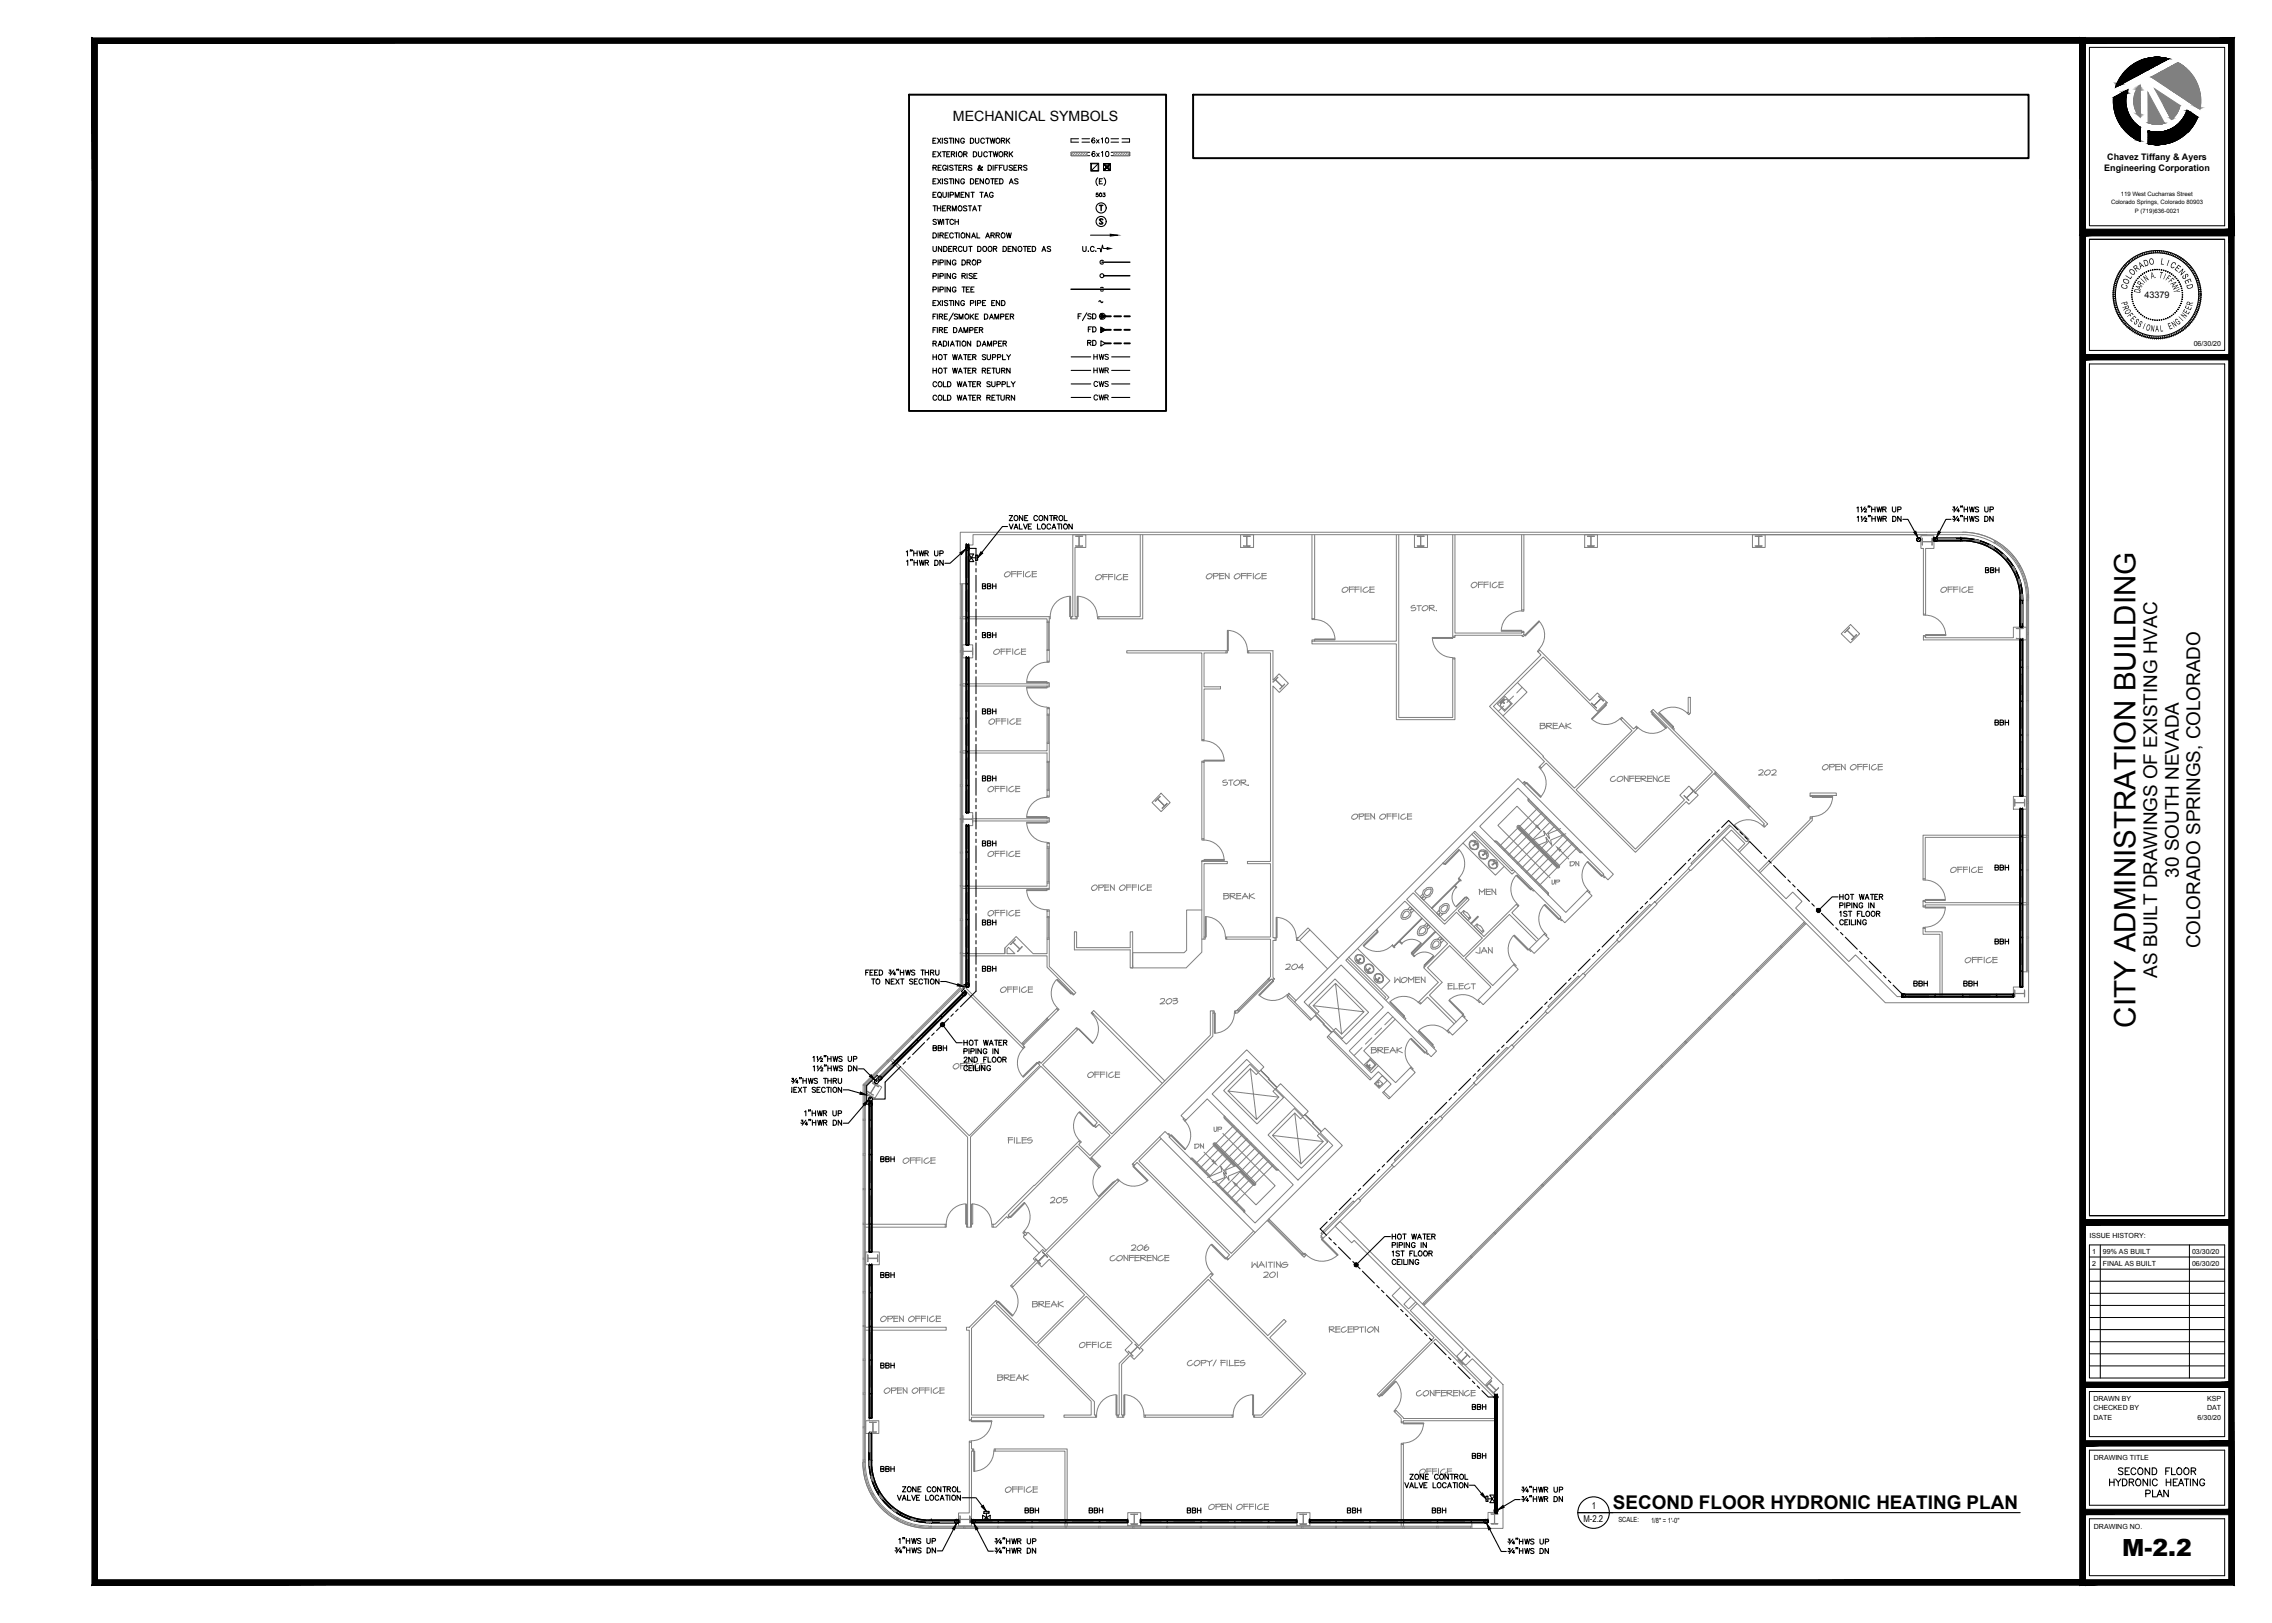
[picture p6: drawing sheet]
<svg xmlns="http://www.w3.org/2000/svg" width="1067mm" height="762mm" viewBox="0 0 1067 762" stroke-linecap="round" stroke-linejoin="round" font-family="sans-serif">
<defs><g id="words">
<text font-size="13.9" x="1003" y="482" transform="rotate(-90 1003 482)">CITY ADMINISTRATION BUILDING</text>
<text font-size="11.1" x="997" y="730">M-2.2</text>
<g font-size="8.9">
<text x="1023" y="412" transform="rotate(-90 1023 412)">30 SOUTH NEVADA</text>
<text x="1033" y="445" transform="rotate(-90 1033 445)">COLORADO SPRINGS, COLORADO</text>
<text x="1013" y="459" transform="rotate(-90 1013 459)">AS BUILT DRAWINGS OF EXISTING HVAC</text>
<text x="757" y="709">SECOND FLOOR HYDRONIC HEATING PLAN</text>
</g>
<text font-size="7.1" x="505" y="152">F/SD</text>
<text font-size="6.7" x="447" y="57">MECHANICAL SYMBOLS</text>
<g font-size="6.6">
<text x="994" y="694">SECOND FLOOR</text>
<text x="990" y="699">HYDRONIC HEATING</text>
<text x="1006" y="704">PLAN</text>
</g>
<text font-size="6.2" x="437" y="94">EQUIPMENT TAG</text>
<g font-size="5.7">
<text x="437" y="68">EXISTING DUCTWORK</text>
<text x="437" y="75">EXTERIOR DUCTWORK</text>
<text x="437" y="81">REGISTERS &amp; DIFFUSERS</text>
<text x="437" y="87">EXISTING DENOTED AS</text>
<text x="437" y="100">THERMOSTAT</text>
<text x="437" y="107">SWITCH</text>
<text x="437" y="113">DIRECTIONAL ARROW</text>
<text x="437" y="119">UNDERCUT DOOR DENOTED AS</text>
<text x="437" y="126">PIPING DROP</text>
<text x="437" y="132">PIPING RISE</text>
<text x="437" y="138">PIPING TEE</text>
<text x="437" y="145">EXISTING PIPE END</text>
<text x="437" y="157">FIRE DAMPER</text>
<text x="510" y="157">FD</text>
<text x="437" y="164">RADIATION DAMPER</text>
<text x="510" y="163">RD</text>
<text x="437" y="170">HOT WATER SUPPLY</text>
<text x="513" y="170">HWS</text>
<text x="437" y="176">HOT WATER RETURN</text>
<text x="513" y="176">HWR</text>
<text x="437" y="183">COLD WATER SUPPLY</text>
<text x="513" y="183">CWS</text>
<text x="437" y="189">COLD WATER RETURN</text>
<text x="513" y="189">CWR</text>
<text x="931" y="270">BBH</text>
<text x="460" y="278">BBH</text>
<text x="460" y="301">BBH</text>
<text x="460" y="337">BBH</text>
<text x="936" y="342">BBH</text>
<text x="460" y="368">BBH</text>
<text x="936" y="410">BBH</text>
<text x="460" y="436">BBH</text>
<text x="936" y="444">BBH</text>
<text x="460" y="457">BBH</text>
<text x="898" y="464">BBH</text>
<text x="921" y="464">BBH</text>
<text x="437" y="495">BBH</text>
<text x="413" y="547">BBH</text>
<text x="413" y="601">BBH</text>
<text x="413" y="692">BBH</text>
<text x="480" y="712">BBH</text>
<text x="510" y="712">BBH</text>
<text x="557" y="712">BBH</text>
<text x="632" y="712">BBH</text>
<text x="672" y="712">BBH</text>
</g>
<g font-size="5.3">
<text x="460" y="398">BBH</text>
<text x="413" y="643">BBH</text>
<text x="690" y="663">BBH</text>
<text x="690" y="686">BBH</text>
</g>
<text font-size="4.9" x="514" y="93">503</text>
<g font-size="4.5">
<text x="1007" y="125" transform="rotate(-19 1007 125)">D</text>
<text x="1009" y="124" transform="rotate(-9 1009 124)">O</text>
<text x="1014" y="124" transform="rotate(9 1014 124)">L</text>
<text x="1017" y="125" transform="rotate(19 1017 125)">I</text>
<text x="1019" y="125" transform="rotate(28 1019 125)">C</text>
<text x="1000" y="131" transform="rotate(-57 1000 131)">L</text>
<text x="1001" y="130" transform="rotate(-47 1001 130)">O</text>
<text x="1003" y="128" transform="rotate(-38 1003 128)">R</text>
<text x="1005" y="126" transform="rotate(-28 1005 126)">A</text>
<text x="1010" y="131" transform="rotate(-12 1010 131)">A.</text>
<text x="1014" y="130" transform="rotate(11 1014 130)">T</text>
<text x="1016" y="131" transform="rotate(22 1016 131)">I</text>
<text x="1017" y="131" transform="rotate(33 1017 131)">F</text>
<text x="1021" y="126" transform="rotate(38 1021 126)">E</text>
<text x="1023" y="128" transform="rotate(47 1023 128)">N</text>
<text x="1026" y="132" transform="rotate(66 1026 132)">E</text>
<text x="999" y="136" transform="rotate(-76 999 136)">C</text>
<text x="999" y="134" transform="rotate(-66 999 134)">O</text>
<text x="1005" y="138" transform="rotate(-79 1005 138)">D</text>
<text x="1005" y="136" transform="rotate(-67 1005 136)">A</text>
<text x="1006" y="135" transform="rotate(-57 1006 135)">R</text>
<text x="1007" y="133" transform="rotate(-45 1007 133)">I</text>
<text x="1008" y="132" transform="rotate(-34 1008 132)">N</text>
<text x="1018" y="132" transform="rotate(45 1018 132)">F</text>
<text x="1020" y="135" transform="rotate(67 1020 135)">N</text>
<text x="1020" y="136" transform="rotate(79 1020 136)">Y</text>
<text x="1027" y="134" transform="rotate(76 1027 134)">D</text>
<text x="996" y="142" transform="rotate(75 996 142)">P</text>
<text x="1029" y="144" transform="rotate(-75 1029 144)">R</text>
<text x="996" y="144" transform="rotate(68 996 144)">R</text>
<text x="997" y="146" transform="rotate(60 997 146)">O</text>
<text x="999" y="148" transform="rotate(52 999 148)">F</text>
<text x="1026" y="150" transform="rotate(-52 1026 150)">N</text>
<text x="1027" y="148" transform="rotate(-60 1027 148)">E</text>
<text x="1029" y="146" transform="rotate(-68 1029 146)">E</text>
<text x="1000" y="150" transform="rotate(46 1000 150)">E</text>
<text x="1002" y="152" transform="rotate(38 1002 152)">S</text>
<text x="1006" y="154" transform="rotate(22 1006 154)">I</text>
<text x="1007" y="155" transform="rotate(15 1007 155)">O</text>
<text x="1010" y="156" transform="rotate(8 1010 156)">N</text>
<text x="1012" y="156">A</text>
<text x="1014" y="156" transform="rotate(-7 1014 156)">L</text>
<text x="1019" y="155" transform="rotate(-22 1019 155)">E</text>
<text x="1021" y="154" transform="rotate(-30 1021 154)">N</text>
<text x="1023" y="153" transform="rotate(-38 1023 153)">G</text>
<text x="1025" y="151" transform="rotate(-45 1025 151)">I</text>
</g>
<g font-size="4.4">
<text x="747" y="708">1</text>
<text x="744" y="715">M-2.2</text>
</g>
<text font-size="4.3" x="1007" y="140">43379</text>
<g font-size="4.2">
<text x="989" y="75">Chavez Tiffany &amp; Ayers</text>
<text x="988" y="80">Engineering Corporation</text>
</g>
<g font-size="3.3">
<text x="1030" y="163">06/30/20</text>
<text x="981" y="581">ISSUE HISTORY:</text>
<text x="982" y="589">1</text>
<text x="987" y="589">99% AS BUILT</text>
<text x="1029" y="589">03/30/20</text>
<text x="982" y="594">2</text>
<text x="987" y="594">FINAL AS BUILT</text>
<text x="1029" y="594">06/30/20</text>
<text x="983" y="658">DRAWN BY</text>
<text x="1036" y="658">KSP</text>
<text x="983" y="662">CHECKED BY</text>
<text x="1036" y="662">DAT</text>
<text x="983" y="667">DATE</text>
<text x="1032" y="667">6/30/20</text>
<text x="983" y="686">DRAWING TITLE</text>
<text x="760" y="715">SCALE:</text>
<text x="775" y="715">1/8&quot; = 1'-0&quot;</text>
<text x="983" y="718">DRAWING NO.</text>
</g>
<g font-size="2.8">
<text x="991" y="96">Colorado Springs, Colorado 80903</text>
<text x="996" y="92">119 West Cucharras Street</text>
<text x="1002" y="100">P (719)636-0021</text>
</g>
</g></defs>
<g fill="none" stroke="#808080" stroke-width=".47">
<path d="M503 72h7v1h-7zM504 72h-1M505 72l-2 1M506 72l-1 1M507 72l-1 1M509 72l-2 1M510 72l-2 1M510 72l-1 1M523 72h7v1h-7zM524 72h-1M525 72l-2 1M526 72l-1 1"/>
<path d="M527 72l-1 1M528 72l-1 1M530 72l-2 1M530 72l-1 1M455 256v47M504 251h6v6h-5v33v1h-2v-1h1zM505 252h.1M505 256h.1M505 252h3M505 252h2v4M507 256h.1M507 252h.1"/>
<path d="M507 256h-2h3M507 252v4M507 256h1M508 256h.1M508 252h-1M535 251v39h-19v1h21v-40M583 251h6v6h-6zM584 252h1v4M584 252h3M584 256h3h-1M584 256h.1M584 256h1"/>
<path d="M585 256h.1M585 252h.1M585 252v4M585 252h2M585 256h1M587 256h.1M587 252h.1M616 251v39h1v-39M656 251v50h-40v1h40v36h27v-29h-1v28h-25v-86M664 251h6v6h-6zM665 252h.1M665 256h.1"/>
<path d="M667 256h.1M667 252h.1M667 256h-1h3h-2M667 252v4M667 252h2M669 256h.1M669 252h-3h1v4M669 252h.1M682 251v48h1v-1l32 1 1-1M683 251v46h31M714 251v35h2v-35M744 251h6v6h-6z"/>
<path d="M745 252h.1M745 256h.1M745 252h4M745 252h2M747 256h.1M747 252h.1M747 256h-2h4h-2M749 256h.1M749 252h.1M749 252h-2v4M823 251h6v6h-6zM824 252h.1"/>
<path d="M824 256h.1M824 252h3h-1v4M824 252h2M826 256h.1M826 252h.1M826 256h-2h3h-1M826 252v4M826 251h79h-448v5h-3v18h-3v-24h471a31 31 0 0 1 31 32h-2a30 30 0 0 0-29-31h-17M827 256h.1M827 252h.1M902 252h6v5h-4v31h-1v-31h-1zM903 256h.1"/>
<path d="M903 253h.1M903 254h4M903 254v-1v3v-1M907 254h-4M907 254h.1M907 256h.1M907 253v3M907 253h.1M908 254h14a27 27 0 0 1 27 28v12M908 253h14a28 28 0 0 1 28 28v13M910 253h8h-8zM910 253h.1"/>
<path d="M911 253h-1M911 253h.1M912 253h-1M912 253h.1M913 253h-1M913 253h.1M914 253h-1M914 253h.1M915 253h-1M915 253h.1M916 253h-1M916 253h.1"/>
<path d="M917 253h-1M917 253h.1M918 253h-1M918 253h.1M927 253l2 1h-2zM927 253h.1M928 253l-1 1M928 254h.1M929 254h-1M929 254h.1M934 256l2 1-2-1zM934 256h.1"/>
<path d="M935 256h-1M936 257h-1M936 257h.1M937 254l-1 1M937 254l7 6 4 6M937 254v1M451 274v190l-46 45v178M451 275h1M451 275v15M452 274v190l-46 46v177M454 277v10zM454 262v9z"/>
<path d="M454 274v16M454 280h.1M454 279v1M454 279h.1M454 278v1M454 278h.1M454 271h.1M454 270v1M454 270h.1M454 269v1M454 269h.1M454 268v1"/>
<path d="M454 268h.1M454 267v1M454 267h.1M454 266v1M454 266h.1M454 265v1M454 265h.1M454 264v1M454 264h.1M454 263v1M454 263h.1M454 262v1"/>
<path d="M454 277v1M454 262h.1M454 277h.1M472 269h2a1.4 1.4 0 0 1-1 2 1.4 1.4 0 0 1-1-1zM475 268v3M477 268h-2M477 269h-2M478 268v3M480 268h-3M480 269h-3M481 268v3M483 268l-1 1v2h1l1-1"/>
<path d="M485 268v3M487 268h-2M487 269h-2M487 271h-2M502 280a9 9 0 0 0-9 9M502 280h1v10h-1zM506 280v10zM506 280a9 9 0 0 1 9 9M515 270h2a1.4 1.4 0 0 1-1 2 1.4 1.4 0 0 1-2-1zM518 271h2M518 270v2M520 270h-2"/>
<path d="M520 271h2M521 270v2M522 270h-2M523 270v2M526 270h-1l-1 2h2l1-1M527 271h3M528 270v2M530 270h-3M530 272h-3M567 270h2a1.4 1.4 0 0 1-1 1 1.4 1.4 0 0 1-2 0zM570 269h2l-1 2-1-1M570 269v3"/>
<path d="M572 270h3M573 269v3M575 269h-3M575 272h-3M575 269l2 3M575 269v3M577 269v3M580 270h2a1.4 1.4 0 0 1-1 1 1.4 1.4 0 0 1-1 0zM583 270h2M583 269v3M585 269h-2M585 270h3"/>
<path d="M586 269v3M588 269h-3M588 269v3M591 269l-1 1-1 1 2 1 1-1M592 270h3M593 269v3M595 269h-3M595 272h-3M631 276h2a1.4 1.4 0 0 1-1 2 1.4 1.4 0 0 1-2-1zM634 275v3M636 276h-3M636 277h-3"/>
<path d="M636 275v3M638 277h-2M638 276h-2M639 275v3M642 276h-1l-1 2h1l2-1M643 278h2M643 275v3M645 276h-2M645 277h-2M691 274h2a1.5 1.5 0 0 1 0 2 1.5 1.5 0 0 1-2-1zM694 273v3M696 273h-2"/>
<path d="M696 274h-2M697 273v3M699 273h-2M699 274h-2M700 273v3M703 273l-2 1v2h1l1-1M704 273v3h2M706 273h-2M706 274h-2M915 275v3M917 276h-2M917 277h-2"/>
<path d="M917 275v3M919 277h-2M919 276h-2M920 275v3M923 276l-2 1v1h1l2-1M924 275v3h2M926 276h-2M926 277h-2M940 261l1-1 1 2zM940 261h1M941 261h.1M941 260h.1"/>
<path d="M941 261h1M941 262h1M942 262h.1M945 266l1 2zM945 266h1M945 267h1M945 266h.1M946 267v1M946 268h.1M948 272l1 2h-1zM948 272h.1M948 272v1"/>
<path d="M948 273h1M948 273l1 1M948 266l3 7 1 9M948 274h1M948 265v1M949 266h-1M949 279h1v2h-1zM949 279l1 1M949 280l1 1M949 280h1M950 279h.1M451 290h1"/>
<path d="M451 290v16M452 290h41v2h-1v-1h-40M454 293v9zM454 291v12M454 300v1M454 300h.1M454 299v1M454 299h.1M454 298v1M454 298h.1M454 297v1M454 297h.1"/>
<path d="M454 296v1M454 296h.1M454 295v1M454 295h.1M454 294v1M454 294h.1M454 293v1M454 293h.1M454 287h.1M454 286v1M454 286h.1M454 285v1"/>
<path d="M454 285h.1M454 284v1M454 284h.1M454 283v1M454 283h.1M454 282v1M454 282h.1M454 281v1M454 281h.1M454 280v1M492 292v18h1v-5h-1M492 292h1"/>
<path d="M492 292v13M493 290v1M493 292v13M503 290v1M505 290h1v1h-1M516 290h-1v1h1M576 296h1v10h-1zM577 296a9 9 0 0 1 9 9M616 290v1h1v-1M617 300h10h-10zM617 291a9 9 0 0 1 10 9M664 284l-1 1h2a1.3 1.3 0 0 1-1 2 1.3 1.3 0 0 1-1 0"/>
<path d="M666 284v3M667 284h-2M668 285h2a1.4 1.4 0 0 1 0 1 1.4 1.4 0 0 1-2 0zM671 284h2v1h-2l3 2M671 284v3M673 299h9v1h-9zM673 300a9 9 0 0 0 9 9M674 287h.1M682 299h1M705 296h9h-9zM714 287a9 9 0 0 0-9 9M714 286v1h2v-1"/>
<path d="M714 297v-1h2v1M714 297h2M716 298l-1 1M716 297v1M723 291l-7 8v-1zM723 292a9 9 0 0 1-1 13M865 298l4-5 4 5-4 4zM866 297h.1M866 297l1-1 3 3M867 296h.1M867 296l1-1-2 2M867 296l4 3"/>
<path d="M870 299h1M872 298l-1 1M872 298h.1M872 298l-3 2 1-1M903 299h1h41v-5h6v6h-48zM903 288v1h1v-1M903 299v-1h1v1M904 289a9 9 0 0 1 10 9M904 298h10h-10zM947 295h.1M947 300h.1M947 295h3"/>
<path d="M947 295h1M948 300h.1M948 295h.1M948 300h-1h3M948 295v5M948 300h2M949 284h1v8h-1zM949 292h.1M949 292h1M949 291l1 1M949 291h1M949 290l1 1"/>
<path d="M949 290h1M949 289l1 1M949 289h1M949 288l1 1M949 288h1M949 287l1 1M949 287h1M949 286l1 1M949 286h1M949 285l1 1M949 285h1M949 284l1 1"/>
<path d="M949 281h.1M949 284h1M950 300h.1M950 295h-2M951 282v174M951 282h2M951 298h2M951 297h2M952 282v15M952 298v15M953 282v174M451 306h1"/>
<path d="M451 306v15M452 306h.1M452 304h.1M452 303h5v6h-5zM452 304v3M452 304v2M454 310v9zM454 309v12M454 319h.1M454 318v1M454 318h.1M454 317v1"/>
<path d="M454 317h.1M454 316v1M454 316h.1M454 315v1M454 315h.1M454 314v1M454 314h.1M454 313v1M454 313h.1M454 312v1M454 312h.1M454 311v1"/>
<path d="M454 311h.1M454 310v1M454 302h.1M454 301v1M454 301h.1M454 310h.1M455 309v73M456 306l1 1M457 306h-5v1M457 304l-1 2M457 304h.1M457 304v3"/>
<path d="M470 305v2M472 305h-2M472 306h-2M473 305v2M475 305h-2M475 306h-2M476 305v2M478 305h-1l-1 2h2l1-1M480 305v2h2M482 305h-2M482 306h-2M492 311a9 9 0 0 0-10 9"/>
<path d="M492 310v1h1v-1M492 305h1M529 306h47v1h-11v15h8v1h-8v24h-1v-40h-35zM576 306v1M586 306v1M599 319l-1 1M599 319h.1M599 319l3 3M600 318h.1M616 301v-1h1v1M682 309h1M722 306l1-1 23 24 4-4 4 5-4 4-25-26-24 24 38 38 27-27-5-5 1-1 5 5 1-1 1 1-29 29 28 28 23-23-2-3 4-4 2 2 9-9-28-28v-1l30 29-10 10 1 1-4 5-1-2-24 24-42-42-2 3-1-1 2-2-26-26 25-25z"/>
<path d="M723 305l-1 1M869 300h.1M949 300v74M949 310h.1M949 301h1v9h-1zM949 317h1v9h-1zM949 301h1M949 301l1 1M949 302h1M949 302l1 1M949 303h1M949 303l1 1"/>
<path d="M949 304h1M949 304l1 1M949 305h1M949 305l1 1M949 306h1M949 306l1 1M949 307h1M949 307l1 1M949 308h1M949 308l1 1M949 309h1M949 309l1 1"/>
<path d="M949 310h1M949 317h1M949 317l1 1M949 318h1M949 318l1 1M949 319h1M949 319l1 1M949 320h1M949 320l1 1M950 300v74M951 314h2M951 313h2"/>
<path d="M952 314v15M451 338h1M451 337h1M451 321h1M451 322h1M451 322v15M451 338v15M452 321h41v1h-41M454 325v9zM454 332h.1M454 322v31M454 334h.1"/>
<path d="M454 333v1M454 333h.1M454 332v1M454 331v1M454 331h.1M454 330v1M454 330h.1M454 329v1M454 329h.1M454 328v1M454 328h.1M454 327v1"/>
<path d="M454 327h.1M454 326v1M454 326h.1M454 325v1M454 325h.1M468 337v3M470 338l-2 1M470 338h2M470 337v3M472 338l-2 1M473 337v3M476 338h-2v1l1 1 2-1"/>
<path d="M477 338h2M477 337v3M479 338l-2 1M479 340h-2M482 323h10h-10zM482 320h10h-10zM482 323a9 9 0 0 0 10 9M492 333h1v2h-1zM492 333v-1h1v1M492 322v1h1v-1M492 321v-1h1v1M492 335v14"/>
<path d="M492 336h1M492 336v12M493 335v14M598 320l2-2-1 1 3 3M598 320h.1M601 323h.1M602 322h.1M602 322l-1 1M603 321l-1 1M603 321h.1M603 321l-2 2M703 331h.1"/>
<path d="M705 330h.1M705 330h-1h1M705 329l1 1-1-1M705 329h.1M706 329l1-1 2 3-3 2-2-2 2-1M706 328v1M706 331l-2 3M706 328l-2 2h1v-1M706 328v1v-1M707 327h.1M707 327l-4 4 3 3 4-4-3-3M710 330h.1"/>
<path d="M711 327l-3 3M713 320l4 5-11 11M715 323l-3 2M726 340h2v1h-2l3 1M726 340v2M729 340h2M729 339v3M735 339v3M738 340l-3 1 3 1M747 337l7-6-6 7zM747 330l3 2M747 330h.1"/>
<path d="M748 331h.1M749 331h.1M750 332h.1M751 327h.1M751 327l2 2-1-1M751 327l1 1M752 328h.1M752 328l-3 3 3-3M753 329h.1M754 330h1l-1 1v-1M761 337a9 9 0 0 1-13 1M762 337h-1v1"/>
<path d="M776 334h-1l1 1M776 335l7 7h-1l-6-7zM779 335v-1l7 7v1zM779 334a9 9 0 0 1 13 1M793 334l-1 1 1 1v-1M793 327h1l-1 8v-1zM949 326h.1M949 332h1v10h-1zM949 321h1M949 321l1 1M949 322h1M949 322l1 1"/>
<path d="M949 323h1M949 323l1 1M949 324h1M949 324l1 1M949 325h1M949 325l1 1M949 326h1M949 333h1M949 333l1 1M949 334h1M949 334l1 1M949 335h1"/>
<path d="M949 335l1 1M949 336h1M949 336l1 1M949 337h1M949 337l1 1M949 338h1M949 338l1 1M949 339h1M949 339l1 1M949 340h1M949 332l1 1M951 329h2"/>
<path d="M952 329v16M451 353h1M451 353v16M452 354h40v3h1M452 353h40v-4h1v8M454 354v28h3v6h-3v28M454 356v10zM454 340v10zM454 360h.1M454 359v1M454 359h.1M454 358v1"/>
<path d="M454 358h.1M454 357v1M454 357h.1M454 350h.1M454 349v1M454 349h.1M454 348v1M454 348h.1M454 347v1M454 347h.1M454 346v1M454 346h.1"/>
<path d="M454 345v1M454 345h.1M454 344v1M454 344h.1M454 343v1M454 343h.1M454 342v1M454 342h.1M454 341v1M454 341h.1M454 356v1M454 340v1"/>
<path d="M454 356h.1M454 340h.1M492 357v14M492 358h1M492 348h1M492 358v13M493 357v14M564 358h1v36h-1zM564 347v1h1v-1M564 358v-1h1v1M565 348a9 9 0 0 1 10 9M565 357h10h-10z"/>
<path d="M723 360v1h1M725 341v-1h-2v2h1l2-1h-3M731 341h-2M731 342h-2M734 341h-2M735 342l-2-3-1 3M768 341l1 1M769 342a9 9 0 0 0 13 0M785 342h1v1M856 359h2a1.4 1.4 0 0 1 0 2 1.4 1.4 0 0 1-2-1zM859 359h2v1h-2M859 359v2"/>
<path d="M862 359v2M864 359h-2M864 360h-2M864 359l3 2M865 359v2M866 359v2M869 360a1.6 1.6 0 0 1 2-1 1.4 1.4 0 0 1 0 2 1.4 1.4 0 0 1-2-1zM872 359v2M874 359h-2M874 360h-2M875 359v2M877 359h-2"/>
<path d="M877 360h-2M878 359v2M881 359h-2v2h1h1M882 359v2M884 359h-2M884 360h-2M949 342h.1M949 358h.1M949 348h1v10h-1zM949 340l1 1M949 341h1M949 341l1 1"/>
<path d="M949 348l1 1M949 349h1M949 349l1 1M949 350h1M949 350l1 1M949 351h1M949 351l1 1M949 352h1M949 352l1 1M949 353h1M949 353l1 1M949 354h1"/>
<path d="M949 354l1 1M949 355h1M949 355l1 1M949 356h1M949 356l1 1M949 357h1M949 357l1 1M949 348h1M951 345h2M952 345v16M451 369h1M451 369v15"/>
<path d="M454 371v10zM454 376v1M454 380h.1M454 379v1M454 379h.1M454 378v1M454 378h.1M454 377v1M454 377h.1M454 376h.1M454 375v1M454 375h.1"/>
<path d="M454 374v1M454 374h.1M454 373v1M454 373h.1M454 372v1M454 372h.1M454 365v1M454 365h.1M454 364v1M454 364h.1M454 363v1M454 363h.1"/>
<path d="M454 362v1M454 362h.1M454 361v1M454 361h.1M454 360v1M454 371v1M454 371h.1M464 370a1.6 1.6 0 0 1 2 0 1.4 1.4 0 0 1 0 1 1.4 1.4 0 0 1-2 0zM467 369v3M469 370h-2M470 369h2M470 369v3"/>
<path d="M472 370h-2M473 369v3M476 369l-2 1v1l1 1 1-1M477 369h2M477 369v3M479 370h-2M479 372h-2M492 374a9 9 0 0 0-10 9M492 371h1v3h-1zM492 374h1M492 371h1M542 376h1"/>
<path d="M544 375h-1M544 375l3 3 1-1-2 3 1-2zM544 375h.1M545 374h.1M545 374l-3 2M545 374l-2 2M545 372l4 5-4 4-4-4zM546 379h.1M547 378h.1M548 377h.1M576 366h-2v1h2v1l-1 1h-1M578 366v3"/>
<path d="M579 366h-2M583 366h2v1h-2l2 2M583 366v3M586 369h.1M715 368l1-1v1v1M716 367l1 1h-1M717 368v-1l7 7h-1zM718 376l24 24M718 375v1M718 375h-1l1 1M722 380l-8 8M722 379v1"/>
<path d="M723 361a9 9 0 0 1 1 13M758 364l-1 1-1 1 1 1 2-1M759 365l2-1 1 1a1.4 1.4 0 0 1-1 2 1.4 1.4 0 0 1-2-1zM763 364l2 3M763 364v3M764 364v3M765 364v3M767 364h-2M767 365l-2 1M768 367h2M768 364v3M770 365l-2 1"/>
<path d="M770 364h-2M770 365l3-1-1 2-2-1 3 2M771 364v3M773 367h3M774 364v3M776 364h-3M776 365l-3 1M776 364l2 3M776 364v3M778 364v3M781 364l-2 1v2h1l1-1M782 367h2"/>
<path d="M782 364v3M784 364h-2M784 365l-2 1M791 373h.1M792 374h.1M792 374h-1l2 2M793 376h.1M795 371h.1M795 371l-1-1 2 3-1-1M795 372l-3 3M795 371v1M795 372l-3 3 1 1"/>
<path d="M796 372h.1M805 363l16 16M806 363l15 16M806 362l16 17M806 363l-1 1M821 378v1M822 379l8 8-1 1-1-1-7-8zM826 362l1-1 1 1-2 2h2M832 362l1-1 1 1-2 2h2M850 372h12v1h-12zM850 373v1h1v-1M851 374h10h-10z"/>
<path d="M860 374a9 9 0 0 1-9 9M864 361h-2M884 361h-2M945 374h6v6h-6zM946 375h.1M946 377h.1M946 375v3M946 377h4M949 380v83M949 374h.1M949 364h1v10h-1zM949 364l1 1"/>
<path d="M949 365h1M949 365l1 1M949 366h1M949 366l1 1M949 367h1M949 367l1 1M949 368h1M949 368l1 1M949 369h1M949 369l1 1M949 370h1M949 370l1 1"/>
<path d="M949 371h1M949 371l1 1M949 372h1M949 372l1 1M949 373h1M949 373l1 1M949 364h1M950 380v12M950 377h.1M950 377h-4M951 378h.1M951 375v3"/>
<path d="M951 375h.1M951 377h2M951 361h2M952 361v16M952 377v15M451 384h1M451 385h1M451 385v15M452 386h.1M452 383h.1M452 383v3M452 383v1"/>
<path d="M452 385v1M452 384h.1M452 385h.1M452 385h5M454 389v9zM454 398h.1M454 397v1M454 397h.1M454 396v1M454 396h.1M454 395v1M454 395h.1"/>
<path d="M454 394v1M454 394h.1M454 393v1M454 392v1M454 392h.1M454 391v1M454 391h.1M454 390v1M454 390h.1M454 389v1M454 381h.1M454 380v1"/>
<path d="M454 389h.1M455 388v75M456 385h1M457 386h.1M457 383l-1 1M457 385v1M457 383h.1M457 384h36M457 385h36M457 383v3M467 400v2M470 400v2"/>
<path d="M472 400h-2M473 400v2M476 400h-2v2h1l1-1M477 400v2M479 400h-2M482 386h10h-10zM482 383h10v1h-10zM482 386a9 9 0 0 0 10 9M492 396h1v2h-1zM492 396h1M492 385v1h1v-1M492 384h1"/>
<path d="M492 398v17M492 398h1M492 398v16M493 384v1M493 398v17M564 394h1M565 394a9 9 0 0 1 10 9M638 382h2l-1 1h-1M638 382v3M641 383h2M641 382v3M643 382h-2"/>
<path d="M643 385h-2M643 382l3 3M644 382v3M645 382v3M651 383h2M651 382v3M653 382h-2M654 383h2M654 382v3M656 382h-2M657 382v3M660 382l-2 1v1l1 1 1-1"/>
<path d="M661 383h2M661 382v3M663 382h-2M663 385h-2M685 399l-6 7h-1zM685 399a9 9 0 0 1 0 13M687 396l15 15 4-4M690 396v2l1 1M691 395l-1 1M691 392l19 18 1-1M691 395h2M691 398l1 1"/>
<path d="M692 391l18 18 1-1M693 396l-1-1a1.6 1.6 0 0 0-2 1 1.6 1.6 0 0 0 1 2v1M693 396l-1 1 1-1M693 395l1 1M693 395v1M693 396l1 1M694 397l-1 1-1 1M694 396a2 2 0 0 1 0 2 2 2 0 0 1-3 1M696 399l-2 1 1 2M696 399a2.3 2.3 0 0 1 3 1 2.3 2.3 0 0 1-2 3 2.3 2.3 0 0 1-3-1M697 400a1.8 1.8 0 0 0-3 2 1.8 1.8 0 0 0 3 1M697 400h.1"/>
<path d="M702 395h1l24 24v1M703 395l24 24M704 397h.1M705 397l8-8 18 18M706 399h.1M713 388l19 19h-1l-18-18M713 388v1M714 388a1 1 0 0 0-2 0 .8 .8 0 0 0 0 1M714 388l18 18M715 391l-8 8M715 390v1M717 393l-8 8"/>
<path d="M717 392v1M719 395l-8 8M720 394l-1 1M721 397l-8 8M721 397h.1M721 388l-9-9-9 9 25 24M723 399l-8 8M724 382l-8 8M724 398l-1 1M724 381v1M726 384l-8 8M726 383v1"/>
<path d="M727 395l-3 3M728 386l-8 8M728 386h.1M730 388l-4 4M730 388h.1M733 399l4 4M733 389l-6 2 1 3-3-4v2l-6 3M734 392l-8 8M734 392h.1M735 391l-7 3 1 3-3-4v2l-4 2M736 394l-8 8M736 394h.1"/>
<path d="M738 396l-8 8M739 396h-1M740 398l-8 8M741 398h-1M742 400h1M810 393l29 29 3-3 4 4-3 3 25 25 3-3 20 20h54v-5h5v-7h3v15h-68l-76-77zM812 388v-1l-18 18v1M814 388l7 6zM814 387a9 9 0 0 1 14 1M816 399l3-3-6-6-19 19-1-1 20-20 7 7h1v1l-4 4M821 395v-1l1 1-1 1M828 387v1h1"/>
<path d="M850 384v-1h1v1M949 390h.1M949 380h1v10h-1zM949 396h1v9h-1zM949 380l1 1M949 381h1M949 381l1 1M949 382h1M949 382l1 1M949 383h1M949 383l1 1M949 384h1"/>
<path d="M949 384l1 1M949 385h1M949 385l1 1M949 386h1M949 386l1 1M949 387h1M949 387l1 1M949 388h1M949 388l1 1M949 389h1M949 389l1 1M949 396h1"/>
<path d="M949 396l1 1M949 397h1M949 397l1 1M949 398h1M949 398l1 1M949 399h1M949 399l1 1M949 400h1M949 380h1M950 393v31M951 392h-48v21h1v-20h47M951 393h2"/>
<path d="M951 392h2M952 393v15M451 401h1M451 400h1M451 416h1M451 401v15M451 416v16M452 416h40v-1h1v2h-41M454 419v10zM454 403v10zM454 404v1M454 417v31"/>
<path d="M454 412v1M454 420h.1M454 413h.1M454 412h.1M454 411v1M454 411h.1M454 410v1M454 410h.1M454 409v1M454 409h.1M454 408v1M454 408h.1"/>
<path d="M454 407v1M454 407h.1M454 406v1M454 406h.1M454 405v1M454 405h.1M454 404h.1M454 419v1M454 403v1M454 419h.1M454 403h.1M469 401h-2"/>
<path d="M472 401h-2M477 402h2M479 401h-2M482 418h10h-10zM482 418a9 9 0 0 0 10 9M492 417v1h1v-1M492 414h1M513 416h1h1a1.5 1.5 0 0 1-1 2 1.5 1.5 0 0 1-2-1zM516 416h2l-1 1-1-1M516 416v2M519 416h2M519 415v3"/>
<path d="M521 416l-2 1M521 418h-2M521 416l2 2M521 415v3M523 415v3M526 416h1h1a1.5 1.5 0 0 1 0 2 1.5 1.5 0 0 1-2-1zM529 416h2M529 415v3M531 416l-2 1M532 416h2M532 415v3M534 416l-2 1"/>
<path d="M535 415v3M537 416h-1v2h1l1-1M539 416h2M539 415v3M541 416l-2 1M541 418h-2M564 404h12v1h-11v36h-1zM564 404h1M565 404h10h-10zM574 420h3h-1M575 420v2M577 420h3v1l-3-1 3 2"/>
<path d="M578 420v2M581 420h2M581 419v3M584 419l2 3M585 419l-2 3M587 419v3M589 420l-2 1 2 1M668 420l-1 1 2 2 1-2M669 418l-1 2 2 1M669 418a1.3 1.3 0 0 1 2-1 1.3 1.3 0 0 1 1 2h-1a1.3 1.3 0 0 1-1 1 1.3 1.3 0 0 1-1-2zM670 417l-1 1M671 417h-1"/>
<path d="M672 417h-1M672 417h1v2M673 419l-2 2h-2M678 405v1zM683 416l1 1zM684 417a6 6 0 0 0-1 9M685 412l1 2zM695 417v3M697 417v3M697 417l-1 2-2-1M697 400l1 1h-1zM698 401v1"/>
<path d="M698 417v3h2M698 402h.1M698 402l-1 1M699 405v1M699 406l1 2M700 417l-2 1M700 418l-2 1M700 404h1M700 404l-1 1M700 407l1 1M700 417l3 3M701 417v3"/>
<path d="M701 404l1 1M702 405l-1 1 1-1M702 404a2.2 2.2 0 0 0-3 1 2.2 2.2 0 0 0 1 3M702 404l1 1M702 408h-1M702 404v1M702 405l1 1M702 417v3M702 406h1M703 406l-1 2M703 405v1M703 407l-1 1h-2"/>
<path d="M703 406v1M708 401h.1M711 403l-1 1M712 411a9 9 0 0 0 0 13M712 411l7 6v1zM713 405l-1 1M715 407l-1 1M717 409l-1 1M719 411v1M719 417l1 1M721 414h.1M723 416h.1"/>
<path d="M725 401l-8 8M726 400l-1 1M727 419v1M727 420h.1M727 403l-8 8M728 402l-1 1M729 405l-8 8M730 405h-1M730 413v1l-1 1v-2M730 413h2v1h-2M730 413v2M731 407l-8 8"/>
<path d="M732 407l-19-19 19 19M732 406v1h-1M732 406a.8 .8 0 0 1 0 1 .8 .8 0 0 1-1 0M737 405v2l2-1v-1h-2M740 405l1 2M740 404v3M741 404v3M745 418h1l1 1h-1M745 405a9 9 0 0 0 1 13M746 404l6 7-7-6zM753 411h-1l1 1h1M793 408l-16 16"/>
<path d="M794 409l-16 15M826 409l24-24v-1h1v1l-25 25M903 413h1M904 413a9 9 0 0 1 9 9M919 407v3M921 407h-2M921 408h-2M922 407v3M924 408h-2M924 407h-2M925 407v3M928 407l-2 1v1l1 1 1-1"/>
<path d="M929 410h2M929 407v3M931 407h-2M931 408h-2M949 405h.1M949 412h1v9h-1zM949 400l1 1M949 401h1M949 401l1 1M949 402h1M949 402l1 1M949 403h1"/>
<path d="M949 403l1 1M949 404h1M949 404l1 1M949 405h1M949 412h1M949 412l1 1M949 413h1M949 413l1 1M949 414h1M949 414l1 1M949 415h1M949 415l1 1"/>
<path d="M949 416h1M949 416l1 1M949 417h1M949 417l1 1M949 418h1M949 418l1 1M949 419h1M949 419l1 1M949 420h1M951 409h2M951 408h2M952 409v15"/>
<path d="M451 432h1M451 432v15M454 435v10zM454 421h.1M454 422h.1M454 438v1M454 422v1M454 440h.1M454 439v1M454 439h.1M454 438h.1M454 437v1"/>
<path d="M454 437h.1M454 436v1M454 436h.1M454 429h.1M454 428v1M454 428h.1M454 427v1M454 427h.1M454 426v1M454 426h.1M454 425v1M454 425h.1"/>
<path d="M454 424v1M454 424h.1M454 423v1M454 423h.1M454 421v1M454 420v1M454 435v1M454 435h.1M464 428a1.4 1.4 0 0 1 1-1 1.4 1.4 0 0 1 2 1l-1 1a1.5 1.5 0 0 1-2 1zM467 427v3M469 427h-2M469 428l-2 1"/>
<path d="M470 427v3M472 427h-2M472 428l-2 1M473 427v3M476 427l-2 1v1l1 1 1-1M477 427v3M479 427h-2M479 428l-2 1M479 430h-2M492 428h1v2h-1zM492 428v-1h1v1M492 431h1"/>
<path d="M492 430v11M492 431v9M493 430v11M504 437h2v8h25v-8h1v17h-1v-8h-27zM564 427h-7v19l-1 1h-24v7M565 440h1v1h-1M566 430v10zM566 430a9 9 0 0 1 9 10M574 421h3l-1 1h-2M576 440h-1v1h1M583 420l-2 1M583 422h-2"/>
<path d="M586 421h-2M599 431h1v9h-1zM600 431a9 9 0 0 1 9 9M615 437l13 13M646 436l1 1h-1zM658 430v1l1 1M658 429v1M660 428a1.4 1.4 0 0 1 2 2 1.4 1.4 0 0 1-2 1 1.4 1.4 0 0 1-1-2 1.4 1.4 0 0 1 1-1zM660 422l4-3 14 15 6-6 12 12-9 9zM661 427l1-1 2 1-1 2M661 427h-2l-1 2M661 427l2 1a3 3 0 0 1-4 4"/>
<path d="M663 426v1M663 427h-1h1M667 438a1.7 1.7 0 0 0 2 0 1.7 1.7 0 0 0-1-3 2.1 2.1 0 0 0-1 4M667 422h1M668 421v1v-1M668 435l2-2 2 2-2 1M669 439h-2M670 436l-1-1a2.8 2.8 0 0 0-3 1 2.8 2.8 0 0 0 1 3M670 436v2l-1 1M670 434h1M671 434l-1 1M672 426l14-13-14 14z"/>
<path d="M675 429l1 1M676 429h-1h1M676 427l-1 2 1 1 2-1M678 424l-2 2v2M678 424a2.1 2.1 0 0 1 3 2 2.1 2.1 0 0 1-2 2l-2 1-1-1M679 425l-2 1M679 425a1.6 1.6 0 0 1 1 2 1.6 1.6 0 0 1-2 1 1.2 1.2 0 0 1-1 0 1.2 1.2 0 0 1 0-2M686 429l1-2 1 1-1 1 3 2v-1l1 1-2 1zM687 428l2 1M688 421l1 1-1-1-4 5zM689 428l1 1M690 429v2"/>
<path d="M692 435l2-1-1 1 3 2h1l-2 1zM694 434l1 1M694 430l-3 4zM695 435h1M696 436l1 1M711 439a9 9 0 0 0 0 13M711 439l7 7h-1zM712 425v-1l1 1v1M725 425a9 9 0 0 0 0 13M725 439l2 2-7 7-2-3zM725 439v-1l1 1M725 425l7 6v1z"/>
<path d="M733 431h-1l1 1M775 425l-15 14h1M777 423l1 1-18 18-1-1zM847 433l1 1M847 433l-179 179M847 434l-11 10M848 434l-179 179M903 436v-1h1v1M903 425v1h1v-1M903 423h1M904 426h9h-9zM904 422h9v1h-9z"/>
<path d="M913 426a9 9 0 0 1-9 9M949 421h.1M949 437h.1M949 427h1v10h-1zM949 420l1 1M949 421h1M949 428h1M949 428l1 1M949 429h1M949 429l1 1M949 430h1M949 430l1 1"/>
<path d="M949 431h1M949 431l1 1M949 432h1M949 432l1 1M949 433h1M949 433l1 1M949 434h1M949 434l1 1M949 435h1M949 435l1 1M949 436h1M949 436l1 1"/>
<path d="M949 427l1 1M950 425v31M951 424h-47v-1h-1v2h1h47M951 425h2M951 424h2M951 440h2M952 425v15M451 448h21v-3l5-5 8 8h7v-7h1v13l12 12-1 1M451 447h1M451 448v15M452 449h40v5l12 13M454 449v15l27 27-1 1-27-27-33 33"/>
<path d="M454 451v9zM454 444h.1M454 441v1M454 442h.1M454 442v1M454 443h.1M454 443v1M454 444v1M454 460h.1M454 459v1M454 459h.1M454 458v1"/>
<path d="M454 458h.1M454 457v1M454 457h.1M454 456v1M454 456h.1M454 455v1M454 455h.1M454 454v1M454 454h.1M454 453v1M454 453h.1M454 452v1"/>
<path d="M454 452h.1M454 451v1M454 441h.1M454 440v1M454 451h.1M472 445v3M474 445l3 3h-4v-2zM474 443h.1M476 442l-1 1M476 442h.1M476 442l3 4-1 1 2-2M477 441l-3 2"/>
<path d="M477 441h.1M477 441l-1 1 3 3h1M478 447h.1M479 446h.1M479 445h.1M480 444h.1M492 440h1M496 460a9 9 0 0 0 0 13M531 454h.1M532 453v1M564 441v6l-7 7h-25M595 460l2-1v-18h-21v-1h21v-35h-11v-1h11v-97h-11v-1h12v13l3-3 4 5-4 4-3-3v118h1v2h-1v17l-2 2"/>
<path d="M595 460h1M598 459l1 1h-1h-1M599 440v2M604 453h1l1 1-2 1h2M607 454l1-1h1a1.5 1.5 0 0 1-1 2 1.5 1.5 0 0 1-2-1zM609 440l5-4 1 1-5 5h-1zM609 440v2M610 442l13 13M611 453v2M612 453l-2 1h2M633 450l18 18-1 1M633 449l19 19-1 2"/>
<path d="M636 451l2 1M637 451h1M637 451l1 1M637 451h1v1M637 448l-1 1v2M637 445l16 15-5 5M637 448h2l2 2M638 452v1M638 451l1 1M638 448l-1 1v1M638 448a1.8 1.8 0 0 1 2 2 1.8 1.8 0 0 1-1 2M639 452h.1"/>
<path d="M640 444l7-7v1l-7 6zM640 450v2l-1 1M641 456l1 1M641 455h1M642 455h.1M642 456l1-1-1 1M642 453l-1 1v2M642 453l-1 1M642 456h1M645 454a1.4 1.4 0 0 1 0 2 1.4 1.4 0 0 1-2 0M645 454l-1-1h-2a2.2 2.2 0 0 1 3 2 2.2 2.2 0 0 1-3 2M647 457l-1 1 1 2"/>
<path d="M647 457l2 2M648 457a2.1 2.1 0 0 0-2 1 2.1 2.1 0 0 0-1 2M648 457l1 2v1M649 459v1l-1 1M654 444a10 10 0 0 1-14 0M654 444l1 1zM654 444l14-13zM655 459v2M657 442l1 1zM657 459v2M658 460l1-1h1a1.4 1.4 0 0 1 0 2 1.4 1.4 0 0 1-2-1zM661 459v2"/>
<path d="M663 447l1 2zM663 448l11-11v1l-10 10zM664 459v2M664 459l-1 1-2-1M665 459v2M667 459h-2M667 460h-2M667 443a6 6 0 0 0-9 0M667 443l-4 4zM667 459l2 2M667 459v2M669 459v2"/>
<path d="M669 454v-1l4-4-4 5M672 445l1 1h1M672 444v1M673 444a1.4 1.4 0 0 1 1-2 1.4 1.4 0 0 1 1 2l-1 1-1-1M673 444h.1M673 449a6 6 0 0 0-9 0M675 441l1-1 2 1-1 2M675 441h-2l-1 3M675 441l2 1-1 2-2 2M677 440v1M677 441h-1h1M695 445v3l-2-1"/>
<path d="M698 446l-2 1M698 447l-1-2-2 3M699 445l2 2M699 445v3M701 445v2M711 453v-1l1 1v1M718 445v1l1 1v-1M722 442l-13-13-21 21 13 13 10-10 2 2-17 17-2-3 6-6-19-19-11 10 7 7-6 6 13 13M722 441l-12-12 3-3-1-1-15 15-12-12 5-6h-1l-11 10-14-14 28-28 41 41 2 2 13-12-3-3-10 10-40-40 18-18 40 40v1l2 2 3-3-45-44-105 104 8 8 2-2-6-6 18-17 20 20-18 17-6-6-2 2 20 20 3-3 6 6-3 3 3 3 12-12-3-2-7 7-8-8-3 4-10-11 18-18 18 18v1l2 2 3-3-43-42 28-28 20 20-12 11 7 7-9 9 1 1 3-3 13 13M742 459l-1-1-14 15M743 457l2 1-18 18-1-1zM759 441l-15 16"/>
<path d="M760 442l-16 16M824 456h1M825 456l-11 11M825 455l1 1M836 444v1M836 445l-11 11M836 444l1 1M923 450h2a1.4 1.4 0 0 1 0 2 1.4 1.4 0 0 1-2-1zM926 449v3M928 449l-2 1M928 450l-2 1M929 449v3"/>
<path d="M931 450l-2 1M931 449l-2 1M932 449v3M935 450h-2v2h1l1-1M936 449v3M938 449l-2 1M938 450l-2 1M938 452h-2M949 453h.1M949 443h1v10h-1zM949 443l1 1M949 444h1"/>
<path d="M949 444l1 1M949 445h1M949 445l1 1M949 446h1M949 446l1 1M949 447h1M949 447l1 1M949 448h1M949 448l1 1M949 449h1M949 449l1 1M949 450h1"/>
<path d="M949 450l1 1M949 451h1M949 451l1 1M949 452h1M949 452l1 1M949 443h1M951 456h2M952 440v16M439 480v1M439 480h.1M439 475l1 1M439 479v1"/>
<path d="M440 476l-11 11M440 475v1M440 480h.1M444 475l7-7-7 7zM444 475h.1M444 474v1M445 474v1M445 474h.1M445 473v1M446 473v1M446 473h.1M446 472v1"/>
<path d="M447 472v1M447 472h.1M447 471v1M448 471v1M448 471h.1M448 470v1M449 470v1M449 470h.1M449 469v1M450 469v1M450 469h.1M450 468v1"/>
<path d="M451 468v1M451 464h.1M451 463h1M451 468h.1M451 464l-11 11M454 466l-42 41M470 464l1-1 1 1a1.5 1.5 0 0 1 0 2 1.5 1.5 0 0 1-2-1zM473 463h2M473 463v3M475 464h-2M476 463h2M476 463v3"/>
<path d="M478 464h-2M479 463v3M482 463l-2 1v1l1 1 1-1M483 463h2M483 463v3h2M485 464h-2M491 478l1 1M492 478l-12 12M492 479l-12 11M492 479l-12 12M496 474h1l-5 5v-1zM496 474v-1l1 1"/>
<path d="M504 466l-1 1-7-7 8 7M512 476l1-1v1zM513 475l33 34M513 475l1-1 33 33M513 476a9 9 0 0 1 0 14M545 469h1l1 1-2 1h2M548 470l1-1h1a1.5 1.5 0 0 1-1 2 1.5 1.5 0 0 1-2 0zM551 470h2a1.2 1.2 0 0 1-1 1 1.2 1.2 0 0 1-1 0M551 469h2l-1 1M570 475v1M570 476h1v9h-1zM580 476a9 9 0 0 1-9 9"/>
<path d="M580 475l1-1 1 1-2 1zM580 475v1M581 474l15-15 1 1-15 15M581 474l1 1M596 460l-14 14M598 460v1l-7 6zM604 467a9 9 0 0 1-13 0M606 467l-1-1-1 2 11 11 1-1M609 470l-3-3h-1l3 3M615 472l12-12 16 15-13 13zM617 472l2 3-1 1M618 477l4 4z"/>
<path d="M627 462l3 24 10-11-13-13-10 10 23 3M645 460a2.3 2.3 0 0 0 2 2 2.3 2.3 0 0 0 3-2M646 460l1 1M646 460l1-1v2M647 460l1 1M648 461h.1M653 470l7 7h-1l-6-6zM653 470a9 9 0 0 1 13 1M654 477l-4 4M655 478l-15 15 7 7M658 461l-2-2-1 2M659 478v-1l1 1v1"/>
<path d="M666 470v1h1M667 461h-2M680 462v2M680 470h1l6 6v1zM681 469a9 9 0 0 1 13 1M682 462h-2M682 463h-2M682 464h-2M683 462v2M684 464h-2M685 462v2M687 477l2 2-7 7-2-2z"/>
<path d="M687 477h1v1M687 462h-2M687 463h-2M687 464h-2M690 462h-2v2h1l1-1M691 462h2M692 462v2M694 469v1l1 1v-1M726 475l-16 16M726 476l-15 15M802 478l1 1M802 478l-10 11"/>
<path d="M802 478h1M813 467l1 1M814 467l-11 11M814 466v1M893 467h52M896 467h.1M896 467h9v1h-9zM896 467v1M897 467l-1 1M897 467v1M898 467l-1 1M898 467v1"/>
<path d="M899 467l-1 1M899 467v1M900 467l-1 1M900 467v1M901 467l-1 1M902 467l-1 1M902 467v1M903 467l-1 1M903 467v1M904 467l-1 1M904 467v1M905 467l-1 1"/>
<path d="M905 467v1M905 468h.1M911 468v-29h-8v-3h1v1h8v31M925 467h.1M925 467h9v1h-9zM925 467v1M926 467l-1 1M926 467v1M927 467l-1 1M927 467v1M928 467l-1 1M928 467v1"/>
<path d="M929 467l-1 1M929 467v1M930 467l-1 1M930 467v1M931 467l-1 1M931 467v1M932 467l-1 1M932 467v1M933 467l-1 1M933 467v1M934 467l-1 1M934 467v1"/>
<path d="M934 468h.1M946 465h.1M946 466h.1M946 465v3M946 466h4M950 467h.1M950 466h.1M950 467h-4M951 468h.1M951 465v3M951 465h.1M416 498l1 1"/>
<path d="M417 498l-11 11M417 498h1M419 497l36 36 33-33v-1h1l16-16h1l-16 17 32 32 46-46v-11h2l-1 11-57 58-6-6-33 33h1l-1 1v-1l-5 5h-2v-1h1l40-39v1h-1l6 6 9-10-5-5-1 1-1-1 1-1-26-26-33 33v42h-2v-42l-36-36M419 499l-9 9M421 498l7-7-7 7zM421 497v1M422 497v1M422 496v1M423 496v1M423 495v1M424 495v1M424 494v1"/>
<path d="M425 494v1M425 493v1M426 493v1M426 492v1M427 492v1M427 491v1M428 491v1M428 487h1M428 491h.1M428 487l-11 11M428 486l1 1M433 486l6-7 1 1-7 6z"/>
<path d="M433 486h.1M433 485v1M434 485v1M434 484v1M435 484v1M435 483v1M436 483v1M436 482v1M437 482v1M437 481v1M438 481v1M438 480v1"/>
<path d="M448 500h2a1.4 1.4 0 0 1-1 2 1.4 1.4 0 0 1-1-1zM451 499v3M453 499h-2M454 499v3M456 499h-2M457 499v3M459 499l-1 1-1 1 2 1 1-1M461 499v3h2M463 499h-2M480 490h1M480 492a9 9 0 0 0 0 13M481 491v1h-1"/>
<path d="M488 499v-1l-1 1h1M505 483l1-1v1M513 490l-7-7 7 7M587 500l16 15-13 13-15-16zM621 481l4 4zM624 486l-1 1 20 20 1-1M626 484l1-1 3 3M640 492l-4 4M641 500h.1M643 500l-1 1M643 497l-2 3M643 497h.1"/>
<path d="M643 497l3 3-2 3-3-3M644 493h2v1h-2M644 492h2v1M644 492v2M644 487l-3 3M646 500h.1M647 492h2v1h-2l3 1M647 492v2M649 483l-3 3M650 492h2M650 492v2M652 493h-2"/>
<path d="M652 494h-2M654 492l1 2M654 492l-1 2M655 493h-2M656 492v2M658 492l-2 1 3 1M662 488a9 9 0 0 0 1 13M662 488l1-1 6 7v1zM666 484l7 6v1zM666 484a9 9 0 0 1 13 0M670 494h-1l1 1h1M672 491h1l1 1h-1"/>
<path d="M680 484h-1l1 1h1M708 492l-15 14 1 1M780 500l1 1M791 489l1 1M791 490l-11 10M405 509l1 1M405 509h2M406 510v15M407 510l2-3 5 3-3 6-4-3zM407 512h.1M407 512l3 2M407 512l2 1"/>
<path d="M408 514v61M408 518h1v7h-1zM408 520h1M408 519l1 1M408 519h1M408 518l1 1M408 518h1M409 513h.1M409 518h.1M409 513l1 1M409 517v71M410 508v1"/>
<path d="M410 514h.1M411 509h.1M411 509l-1-1 2 2M411 509l-2 4M412 507l7-7-7 7zM412 507h.1M412 510h.1M412 506v1M412 510l-1-1-2 4M413 506v1M413 506h.1M413 505v1"/>
<path d="M414 505v1M414 505h.1M414 504v1M415 504v1M415 504h.1M415 503v1M416 503v1M416 503h.1M416 502v1M417 502v1M417 502h.1M417 501v1"/>
<path d="M418 501v1M418 501h.1M418 500v1M419 500v1M419 500h.1M453 500h-2M456 500h-2M463 500h-2M480 505l7-6-7 7zM511 504l1-1 1 1a1.4 1.4 0 0 1 0 2 1.4 1.4 0 0 1-2-1zM514 503h2M514 503v3"/>
<path d="M516 504h-2M517 503h2M517 503v3M519 504h-2M520 503v3M523 503l-2 1v2h1l1-1M524 503h2M524 503v3M526 504h-2M526 506h-2M577 512l23 3-10 11-13-14 10-10 3 24M587 502l3 3 1-1"/>
<path d="M592 503l4 3zM596 506l4 5zM599 511l-1 1 2 3M601 509l13 13-2 2-13-13zM642 500l1 2v-1M642 500v1M642 501h.1M643 500l-1-1 2-1 1 2-1 2-1-1M643 501h.1M643 502h1M647 507l2 2-2 1M647 507l-1 2 1 1"/>
<path d="M648 510l-1-1v1M649 505l2 2-3 4-3-2zM650 512l-1 1 3 3 1-1M662 501h1l1 1h-1M692 508l18-18 1 2-18 17zM692 509l-16 15M693 509l-16 16M768 512h1M769 512l-11 11M769 511l1 1M780 500v1M780 501l-11 11"/>
<path d="M405 526h1M405 525h1M406 526v16M408 530h1v9h-1zM408 539h.1M408 538l1 1M408 538h1M408 537l1 1M408 537h1M408 536l1 1M408 536h1M408 535l1 1"/>
<path d="M408 535h1M408 534l1 1M408 534h1M408 533l1 1M408 533h1M408 532l1 1M408 532h1M408 531l1 1M408 531h1M408 530l1 1M408 530h1M408 525h.1"/>
<path d="M408 525h1M408 524l1 1M408 524h1M408 523l1 1M408 523h1M408 522l1 1M408 522h1M408 521l1 1M408 521h1M408 520l1 1M409 530h.1M473 534h2"/>
<path d="M474 534v3M475 535h-2M476 534v3M477 534v3M479 537h-2M480 534h2M480 534v3M482 535h-2M482 537h-2M484 534h-1l-1 1h3a1.3 1.3 0 0 1-1 2 1.3 1.3 0 0 1-1-1M507 522a9 9 0 0 0 0 13M507 536v-1l1 1-1 1"/>
<path d="M507 522l7 7zM514 528v1h1M544 534l45 45M545 535l-10 10 43 43 11-10M548 533l1-1 1 1h-1M550 533l7 7h-1l-6-7zM556 525h-1l1 1h1M556 526a9 9 0 0 1 1 13M561 537h1l1 1-1 1h-1M561 537v2M564 537v2M565 537v2l-2-2"/>
<path d="M570 537l19 19-19-19M571 537h-1v1M571 537a.8 .8 0 0 0-1 0 .8 .8 0 0 0 0 1M571 529v1v1h-1v-2M572 529h2l-1 1h-1M572 529v2M573 539l-1 1M574 532l25 25-9 9-9-9M575 524v1M575 524l25 25M575 525l24 24M579 529l-8 8 19 18 7-8"/>
<path d="M579 528v1M581 531l-8 8M581 530v1M583 533l-8 8M584 533h-1M585 535l-8 8M586 535h-1M587 537l-8 8M588 537h-1M589 539l-8 8M590 539h-1M597 533l24 3-10 10-14-13 11-10 3 23"/>
<path d="M608 520l15 16-12 13-16-16zM608 523l3 2 1-1M613 523l4 4zM616 528l5 3zM619 532v1l2 3M675 526l-1-1-19 20M676 524l1 1-22 23-2-1zM746 534l1 1M746 534l-10 11M746 534h1M757 523l1 1M758 523l-11 11"/>
<path d="M758 522v1M405 558h1M405 559h1M405 542h1M406 542v16M406 559v15M408 546h1v9h-1zM408 555h.1M408 555h1M408 554l1 1M408 554h1M408 553l1 1"/>
<path d="M408 553h1M408 552l1 1M408 552h1M408 551l1 1M408 551h1M408 550l1 1M408 550h1M408 549l1 1M408 549h1M408 548l1 1M408 548h1M408 547l1 1"/>
<path d="M408 547h1M408 546l1 1M408 546h1M409 546h.1M424 545l2-1h1a1.4 1.4 0 0 1-1 2 1.4 1.4 0 0 1-2-1zM427 544v2M429 544h-2M429 545h-2M430 544v2M432 544h-2M432 545h-2M433 544v2"/>
<path d="M436 544h-1l-1 2h1l1-1M437 544v2M439 544h-2M439 545h-2M439 546h-2M512 544l4 4h1l-1-1M512 543l4 4v1M512 544l4 3M513 544h-1M516 548a10 10 0 0 0 0 14l7-7M516 547l-1 1M524 555h-1l-7 7"/>
<path d="M524 554l1-1 1 1-1 1M526 554a9 9 0 0 0 13 0M532 546l15-15 2 2v1l40 40 18-18-40-40-10 10-2-2 30-31 8 8-2 2-6-6-16 17 40 40 17-16-6-6 2-2 8 8-53 53-1-1 1-1-43-43-1 1zM532 546v1h1M532 548v-1l7 7v1zM559 544h.1M560 544h-1M560 544l8 8M562 546h-1M562 546l8-8 10 10M564 548h-1M565 541l4 4"/>
<path d="M566 550h.1M568 552v1M570 555l14 13v1M571 555l13 13v1M572 540l-8 8M572 556v1M574 542l-8 8M574 558v1M575 541l-1 1M576 552l-4 4M576 544l-8 8M577 543l-1 1"/>
<path d="M578 546l-3 4M579 545l-1 1M580 547l-10-10h1l18 19M580 547l-5 2 1 2-3-3 1 2-7 3M581 547v1M582 550l6 6M582 550l-8 8M582 550l7 6M583 550l-6 2v2l-3-4 1 3-6 2M583 549v1M584 552l-8 8M585 552h.1"/>
<path d="M586 554l-8 8M587 554h.1M588 556l-7 8M589 556h.1M589 555a.8 .8 0 0 1 0 1 .8 .8 0 0 1-1 0M591 541l-8 8M592 541h-1M593 543l-8 8M594 543h.1M595 545l-8 8M596 545h.1M598 547h.1"/>
<path d="M599 549h1M654 547l-16 16M654 548l-15 15M724 556v1M724 557l-11 11M724 556l1 1M735 545l1 1M735 546l-11 10M405 575h39v1h-38M405 574h1M406 575v16M408 576v12"/>
<path d="M408 576h1v10h-1zM408 562h1v9h-1zM408 580h1M408 579l1 1M408 579h1M408 578l1 1M408 578h1M408 577l1 1M408 577h1M408 571h.1M408 571h1M408 570l1 1"/>
<path d="M408 570h1M408 569l1 1M408 569h1M408 568l1 1M408 568h1M408 567l1 1M408 567h1M408 566l1 1M408 566h1M408 565l1 1M408 565h1M408 564l1 1"/>
<path d="M408 564h1M408 563l1 1M408 563h1M408 562l1 1M408 576l1 1M408 562h1M409 576h.1M409 562h.1M444 575v1M453 565a9 9 0 0 0-9 10M453 565h1v10h-1zM454 575v1"/>
<path d="M456 575v1M456 565h1v10h-1zM457 565a9 9 0 0 1 9 10M466 575v1M474 571l-1 1M481 565l-6 7-1-1zM481 565a9 9 0 0 1 0 13M481 578l1 1-1 1v-1zM481 578l-1 1h1M481 580h.1M482 579h1l8 8M482 579h.1"/>
<path d="M493 563l2-1v1l-2 2h2M496 563a1.4 1.4 0 0 1 1-1 1.4 1.4 0 0 1 2 1v1a1.5 1.5 0 0 1-3 0zM499 563h2a1.2 1.2 0 0 1 0 2 1.2 1.2 0 0 1-2-1M499 562v1M501 562h-2M576 560v1M578 563h.1M580 565h.1M596 572l17 18h-1l-17-17M596 573l16 16M596 573h-1M627 576l2-3 77 77v68h-15v-3h8v-5h4v-54l-5-6 3-3-10-9-3 3-4-4 3-3-51-52-1 2z"/>
<path d="M636 564h-1l-15 15 1 1M638 563l1 1-18 17-1-1zM701 579l1 1M702 579l-11 11M702 578l1 1M713 568h.1M713 568l-11 11M713 567l1 1M405 591h1M406 591v15M407 588h6v6h-6zM407 592h.1"/>
<path d="M407 589h.1M407 591h1M407 589v3M408 591h-1M408 592v-1h4v1M408 589v2h4M408 594v29M408 586h.1M408 585l1 1M408 585h1M408 584l1 1M408 584h1"/>
<path d="M408 583l1 1M408 583h1M408 582l1 1M408 582h1M408 581l1 1M408 581h1M408 580l1 1M408 594h1v10h-1zM408 600h1M408 599l1 1M408 599h1M408 598l1 1"/>
<path d="M408 598h1M408 597l1 1M408 597h1M408 596l1 1M408 596h1M408 595l1 1M408 595h1M408 594l1 1M409 594h.1M409 594v72M412 591h.1M412 592h.1"/>
<path d="M412 589h.1M412 589v3M412 589v2M481 580v1M481 581l7 7M485 591l5-4 1 1 33-34 1 1-34 33 44 44 34-34v1l-1 1 27 27 8-8 1 1-8 8 17 17-20 20h-4v-1h3l20-19-45-44-32 32 2 1-4 4-2-2-4 5v23v1h-2v-1h1v-24l4-4-2-2 4-4-22-21-23 22 27 27v6v1h-14v-1h12v-6l-45-45-11 11v40h34v1h-34v2h-1v-42h-1v-2h1l12-12 1 1 19 19 22-23-16-17-4 4-2-2-11 11-1-1 11-11zM486 591l3 2zM486 591h.1M487 592h.1M487 592l-1-1 1 1M488 592h.1M488 593h.1"/>
<path d="M489 593l-1-1 1 1M490 588l1 1-1-1M490 588l2 2zM490 588h.1M490 589h.1M491 589l-4 3 4-3M491 589h.1M491 589l1 1-1-1-3 3zM492 590h.1M523 590h-2v2h1l2-1M524 590h2h1a1.5 1.5 0 0 1-1 2 1.5 1.5 0 0 1-2-1zM528 589v3"/>
<path d="M530 589v3l-2-3M530 589v3M531 585l2-1v1l-2 2h2M532 589l-2 1M532 590h-2M533 589v3M534 585a1.4 1.4 0 0 1 2 0v1l-1 1-1-1zM535 589l-2 1M535 590h-2M535 592h-2M535 590h3l-1 1-2-1 3 2M536 589v3"/>
<path d="M539 584a1.5 1.5 0 0 0-2 1 1.5 1.5 0 0 0 1 2h1v-1v-1l-2 2M539 589v3M541 589l-2 1M541 590h-2M541 592h-2M541 589v3M543 589v3l-2-3M546 590h-2v1l1 1 1-1M547 589v3M549 589l-2 1M549 590h-2M549 592h-2"/>
<path d="M569 598h1l-1 1M569 584a9 9 0 0 0 0 13M569 584l7 7h-1l-6-7zM576 590v1v1l1-1M588 593v2M590 592v3M591 595l-2-2-1 2M592 592l2 3M592 592l-1 3M593 598l2-1 1 1-3 2h3M593 594h-2M595 592v3"/>
<path d="M596 593h2M596 593v2M598 592v3M599 592v3M600 597v3M601 592v3l-2-2M604 593h-1h-1v2a1.8 1.8 0 0 0 3-1h-2M612 590l1-2v1v1M612 588l-1 1M613 589a11 11 0 0 0 15 0M621 581h-1l1 1v-1M621 582l7 7v1l-7-8z"/>
<path d="M690 590l1 1M691 590l-11 11M691 590h.1M405 606h1M405 607h1M406 607v15M408 610h1v10h-1zM408 619v1M408 619h1M408 618l1 1M408 618h1M408 617l1 1"/>
<path d="M408 617h1M408 616l1 1M408 616h1M408 615l1 1M408 615h1M408 614l1 1M408 614h1M408 613l1 1M408 613h1M408 612l1 1M408 612h1M408 611l1 1"/>
<path d="M408 611h1M408 610l1 1M408 604h.1M408 603l1 1M408 603h1M408 602l1 1M408 602h1M408 601l1 1M408 601h1M408 600l1 1M409 610h.1M414 618h1h1a1.5 1.5 0 0 1-1 2 1.5 1.5 0 0 1-2 0z"/>
<path d="M417 619h1l1-1h-2v3M420 618h2M420 618v3M422 619h-2M422 618v3M424 618v2l-2-2M427 619l1-1h1a1.5 1.5 0 0 1-1 2 1.5 1.5 0 0 1-1 0zM430 618h2M430 618v3M432 619h-2M433 618h2M433 618v3"/>
<path d="M435 619h-2M436 618v3M438 618l-1 1v1l1 1 1-1M439 618h3M440 618v3M442 619h-3M467 611l1-1v1v1M468 611h1l7 7h-1zM475 603l-1 1h1h1M475 604a9 9 0 0 1 1 13M485 611h2v1M485 611v3l2-1v-1h-2"/>
<path d="M488 611h2v1h-2l2 2M488 611v3M491 614h2M491 611v3M493 611h-2M493 612h-2M493 614l2-3 1 3M496 613h-2M497 611v3M499 611l-2 1 2 2M658 604l-4 4 19 20-26 27 27-26 29 29M662 609l-3 3 2 3 4-4"/>
<path d="M665 612l-3 3 41 41M668 612l1 1M679 601l1 1M679 601l-10 11M679 601h1M405 639h1M405 638h1M405 622h1M405 623h1M406 623v15M406 639v15M406 623h38v2h-38"/>
<path d="M408 625v42M408 626h1v9h-1zM408 635h.1M408 635h1M408 634l1 1M408 634h1M408 633l1 1M408 633h1M408 632l1 1M408 632h1M408 631l1 1M408 631h1"/>
<path d="M408 630l1 1M408 630h1M408 629l1 1M408 629h1M408 628l1 1M408 628h1M408 627l1 1M408 627h1M408 626l1 1M408 626h1M409 626h.1M422 620l-2 1"/>
<path d="M442 620l-3 1M507 631l1-1 1 1a1.4 1.4 0 0 1 0 1 1.4 1.4 0 0 1-2 0zM510 630v3M512 630h-2M512 631h-2M513 630v3M515 630h-2M515 631h-2M516 630v3M519 630l-2 1v1l1 1 1-1M520 633h2M520 630v3"/>
<path d="M522 630h-2M522 631h-2M530 634h.1M530 634l2 3-1-2M530 634l1 1M532 637h.1M533 631l2 2M533 631l1 1M533 631h.1M534 632h.1M534 632l-3 3M534 632l1 1"/>
<path d="M535 633h.1M560 639h-2v2h1l1-1M561 639h2a1.5 1.5 0 0 1 0 2 1.5 1.5 0 0 1-2 0zM564 640h1l1-1h-2v2M568 639v2M569 639l-1 1-1-1M571 638l-1 3M573 639h2M573 639v2M575 640h-2M576 639v2M577 639v2"/>
<path d="M580 639h2M580 639v2h2M582 640h-2M584 639h-1l-1 1h2a1.3 1.3 0 0 1 0 1 1.3 1.3 0 0 1-2 0M624 623h2v1h-2l3 1M624 623v2M627 623v2M629 625h-2M629 623h-2M629 624h-2M632 623h-2v2h1h1M633 623v2"/>
<path d="M635 625h-2M635 623h-2M635 624h-2M635 623h3l-1 1h-2M636 623v2M639 623v2M640 623h-2M641 623v2M643 623h2a1.4 1.4 0 0 1-1 2 1.4 1.4 0 0 1-2-1zM645 623l2 2M646 623v2M647 623v2"/>
<path d="M686 639h.1M688 635h.1M688 635l2 2-1-1M688 635l1 1M689 636h.1M689 636l-3 3-1-1 2 3M689 636l-3 3 1 1M405 655h1M405 654h1M406 655v15M408 656h1v10h-1zM408 642h1v9h-1z"/>
<path d="M408 660h1M408 659l1 1M408 659h1M408 658l1 1M408 658h1M408 657l1 1M408 657h1M408 651h.1M408 651h1M408 650l1 1M408 650h1M408 649l1 1"/>
<path d="M408 649h1M408 648l1 1M408 648h1M408 647l1 1M408 647h1M408 646l1 1M408 646h1M408 645l1 1M408 645h1M408 644l1 1M408 643l1 1M408 643h1"/>
<path d="M408 642l1 1M408 656l1 1M408 642h1M409 656h.1M409 642h.1M415 653l2-1h1a1.4 1.4 0 0 1-1 2 1.4 1.4 0 0 1-2-1zM418 652h3l-1 1h-2M419 652v2M421 652h2M421 652v2M423 653h-2M423 654h-2"/>
<path d="M424 652l2 2M424 652v2M426 652v2M428 653l2-1h1a1.4 1.4 0 0 1-1 2 1.4 1.4 0 0 1-2-1zM432 652h2M432 652v2M434 653h-2M434 652h2M434 652v2M436 653h-2M437 652v2M440 652l-2 1 1 1 2-1"/>
<path d="M441 652h2M441 652v2M443 653h-2M443 654h-2M468 646h2v1M468 645v3h2l1-1h-1h-2M471 646h3l-1 1h-2l3 1M472 645v3M475 645v3M477 645l-3 1M477 647h-3M477 648h-3"/>
<path d="M478 645l2 3M479 645l-2 3M480 647h-3M481 645v3M483 645l-3 2 3 1M524 655a9 9 0 0 0-9 9M524 655v9zM528 655v9zM528 655a9 9 0 0 1 9 9M579 641h-2M588 655a9 9 0 0 0-9 9M588 655h1v9h-1z"/>
<path d="M648 655v1l-1-1M648 655l7-7 1 1-7 6zM655 649a9 9 0 0 1 0 13M667 653l-2 1v1h1l2-1M668 654a1.6 1.6 0 0 1 3-1 1.4 1.4 0 0 1-1 2 1.4 1.4 0 0 1-2-1zM672 653v2M673 653v2l-2-2M674 653h2M674 653v2M676 654h-2M677 653h2M677 653v2"/>
<path d="M679 654h-2M679 655h-2M679 653h2v1h-2l3 1M679 653v2M682 653h2M683 653v2M684 654h-2M684 655h-2M685 653v2M687 640h.1M687 653v2l-2-2M690 653l-2 1v1h1l1-1"/>
<path d="M691 653h2M691 653v2M693 654h-2M693 655h-2M698 651h.1M699 650l-1 1M699 650h.1M699 649h.1M699 650l3 3-1 1M699 649l1-1-2 3M699 650l4 3 1-1M700 648h.1"/>
<path d="M702 655v55M702 653h.1M702 652h.1M704 652h.1M704 652l-3 2M405 670h1M406 670v15M407 667h6v6h-6zM408 673h1v9h-1zM408 674h1M408 674l1 1M408 675h1"/>
<path d="M408 675l1 1M408 676h1M408 676l1 1M408 677h1M408 677l1 1M408 678h1M408 678l1 1M408 679h1M408 679l1 1M408 680h1M408 673v14a28 28 0 0 0 28 28M408 665v1"/>
<path d="M408 665l1 1M408 665h1M408 664l1 1M408 664h1M408 663l1 1M408 663h1M408 662l1 1M408 662h1M408 661l1 1M408 661h1M408 660l1 1M408 672h3h-1"/>
<path d="M408 668h3M408 668h2v4M408 673l1 1M408 672h.1M408 672h2M409 673v14a28 28 0 0 0 27 27h14M410 668h.1M410 672h.1M411 672h.1M411 668h.1M411 668h-1v4M455 677h1v3h1v1h-1v35h-6v-6h5z"/>
<path d="M455 677h1M455 667h1M456 667h10h-10zM466 667a9 9 0 0 1-10 9M514 664h1v1h-1M525 664h-1v1h1M527 664h1v1h-1M538 664h41v1h-41zM538 664h-1v1h1M579 664v1M589 664v1M656 662h-1l-1 1h1"/>
<path d="M658 678h1M658 668h1M659 668h10v1h-10zM668 668a9 9 0 0 1-9 9M702 670h.1M702 661h1v9h-1zM702 665h1M702 668l1 1M702 661h1M702 661l1 1M702 662h1M702 662l1 1"/>
<path d="M702 663h1M702 663l1 1M702 664h1M702 664l1 1M702 665l1 1M702 666h1M702 666l1 1M702 667l1 1M702 668h1M702 669h1M702 669l1 1M702 670h1"/>
<path d="M703 661h.1M703 666h-44l-3-4-1 1 3 3v2h1v-1h44h-1M405 687a31 31 0 0 0 31 31M405 685h1M405 686h1M406 687l1 7 2 7M406 686v1M406 687a30 30 0 0 0 30 29M408 680l1 1M408 681h1M408 681l1 1M408 682h.1"/>
<path d="M408 686h1v2h-1zM408 687h1M408 686l1 1M408 686h1M408 688h1M408 687l1 1M409 686h.1M409 693l1 2zM409 693h1M409 694h1M409 694l1 1M409 693h.1"/>
<path d="M409 695h1M457 680v1M457 681h1v10h-1zM467 681a9 9 0 0 1-9 10M467 680v1M472 699a1.6 1.6 0 0 1 3-1 1.5 1.5 0 0 1-1 2 1.5 1.5 0 0 1-2 0zM475 698h2M476 698v3M477 699h-2M478 698h2M478 698v3M480 699h-2"/>
<path d="M481 698v3M484 698h-1l-1 2 1 1 2-1M485 698h2M485 698v3M487 699h-2M667 690h2a1.4 1.4 0 0 1-1 2 1.4 1.4 0 0 1-1-1zM670 689v3M672 690h-2M672 691h-2M673 689v3M675 691h-3M675 690h-3"/>
<path d="M675 689v3M678 690h-1l-1 2h2l1-1M679 692h3M680 689v3M682 690h-3M682 691h-3M702 699h.1M702 689h1v10h-1zM702 692h1M702 690h1M702 690l1 1M702 691h1"/>
<path d="M702 691l1 1M702 692l1 1M702 693h1M702 693l1 1M702 694h1M702 694l1 1M702 695h1M702 695l1 1M702 696h1M702 696l1 1M702 697h1M702 697l1 1"/>
<path d="M702 698h1M702 698l1 1M702 699h1M703 689v1M410 702l4 6 7 5M410 701l-1 1M410 702h-1M413 702l2 2h-1zM413 702h1M413 702l1 1M413 702h.1M413 703h1"/>
<path d="M414 703h.1M414 704h.1M419 708l2 2-2-1zM419 708h.1M420 709h-1M420 709h.1M421 710h.1M421 710h-1M421 713h.1M421 713l7 3 8 1M422 713l-1 1M428 713l2 1h-2z"/>
<path d="M428 713h.1M429 713l-1 1M429 713v1M430 713l-1 1M430 714h.1M430 714h-1M435 714h2v1h-2zM435 714v1M436 714l-1 1M436 718h255M436 717h1M436 715h14"/>
<path d="M436 714v1M437 714l-1 1M437 717v1M437 717h15M437 715h.1M437 714v1M442 714h8v1h-8zM442 714v1M443 714l-1 1M443 714v1M444 714l-1 1M444 714v1"/>
<path d="M445 714l-1 1M445 714v1M446 714l-1 1M446 714v1M447 714l-1 1M447 714v1M448 714l-1 1M448 714v1M449 714l-1 1M449 714v1M450 714l-1 1M450 715h.1"/>
<path d="M451 712v3M451 715h.1M451 713h.1M451 713h4M452 717v1M453 717h15M453 717v1M455 713h.1M455 715h.1M455 712h.1M455 713v-1v3v-1M456 715h44"/>
<path d="M456 714h10v1h-10zM456 714v1M457 714l-1 1M457 714v1M458 714l-1 1M458 714v1M459 714l-1 1M459 714v1M460 714l-1 1M460 714v1M461 714l-1 1M461 714v1"/>
<path d="M462 714l-1 1M462 714v1M463 714l-1 1M463 714v1M464 714l-1 1M464 714v1M465 714l-1 1M465 714v1M466 715h.1M466 714l-1 1M468 717v1M469 717h15"/>
<path d="M469 717v1M472 714h9v1h-9zM472 714v1M473 714l-1 1M473 714v1M474 714l-1 1M474 714v1M475 714l-1 1M475 714v1M476 714l-1 1M476 714v1M477 714l-1 1"/>
<path d="M477 714v1M478 714l-1 1M478 714v1M479 714l-1 1M479 714v1M480 714l-1 1M480 714v1M481 714l-1 1M481 714v1M481 715h.1M484 717v1M485 717h15"/>
<path d="M485 717v1M487 701h-2M488 714h9v1h-9zM488 714v1M489 714l-1 1M489 714v1M490 714l-1 1M490 714v1M491 714l-1 1M491 714v1M492 714l-1 1M492 714v1"/>
<path d="M493 714l-1 1M493 714v1M494 714l-1 1M494 714v1M495 714l-1 1M495 714v1M496 714l-1 1M496 714v1M497 714l-1 1M497 715h.1M497 714v1M500 717v-36h-33v-1h34v37"/>
<path d="M500 717v1M501 717h15M501 717v1M501 715h29M504 714h9v1h-9zM504 714v1M505 714l-1 1M505 714v1M506 714l-1 1M506 714v1M507 714l-1 1M507 714v1"/>
<path d="M508 714l-1 1M508 714v1M509 714l-1 1M509 714v1M510 714l-1 1M510 714v1M511 714l-1 1M511 714v1M512 714l-1 1M512 714v1M513 714l-1 1M513 715h.1"/>
<path d="M513 714v1M516 717v1M517 717h15M517 717v1M520 714h9v1h-9zM520 714h.1M520 714v1M521 714l-1 1M521 714v1M522 714l-1 1M522 714v1M523 714l-1 1"/>
<path d="M523 714v1M524 714l-1 1M524 714v1M525 714l-1 1M525 714v1M526 714l-1 1M526 714v1M527 714l-1 1M527 714v1M528 714l-1 1M528 714v1M529 714l-1 1"/>
<path d="M529 714v1M529 715h.1M529 714h-73M530 710h6v6h-6zM531 711h.1M531 715h.1M532 717v1M532 715h.1M532 711h.1M532 716h-1h3h-1M532 717h16M533 711v4"/>
<path d="M533 715h.1M533 711h.1M534 715h.1M534 711h.1M534 711h-3M536 714h9v1h-9zM536 715h73M536 714v1M537 714l-1 1M537 714v1M538 714l-1 1M538 714v1"/>
<path d="M539 714l-1 1M539 714v1M540 714l-1 1M540 714v1M541 714l-1 1M541 714v1M542 714l-1 1M542 714v1M543 714l-1 1M543 714v1M544 714l-1 1M544 714v1"/>
<path d="M545 714l-1 1M545 715h.1M545 714v1M548 717v1M548 717h16M551 714h10v1h-10zM552 714l-1 1M552 714v1M553 714l-1 1M553 714v1M554 714l-1 1M554 714v1"/>
<path d="M555 714l-1 1M555 714v1M556 714l-1 1M556 714v1M557 714l-1 1M557 714v1M558 714l-1 1M558 714v1M559 714l-1 1M559 714v1M560 714l-1 1M560 714v1"/>
<path d="M561 715h.1M561 714l-1 1M564 717v1M564 717h16M567 714h10v1h-10zM567 714v1M568 714l-1 1M568 714v1M569 714l-1 1M569 714v1M570 714l-1 1M570 714v1"/>
<path d="M571 714l-1 1M571 706l2 1h-2M571 706v3M571 714v1M572 714l-1 1M572 714v1M573 714l-1 1M573 714v1M574 709h2M574 706v3M574 714l-1 1M574 714v1"/>
<path d="M575 714l-1 1M575 714v1M576 706h-2M576 707h-2M576 714l-1 1M576 714v1M576 706l2 3M576 706v3M577 715h.1M577 714l-1 1M578 706v3M580 717v1"/>
<path d="M580 717h15M583 714h9v1h-9zM583 714v1M584 714l-1 1M584 706v3M584 714v1M585 714l-1 1M585 714v1M586 714l-1 1M586 706h-2M586 707h-2M586 714v1"/>
<path d="M587 706v3M587 714l-1 1M587 714v1M588 714l-1 1M588 714v1M589 706h-2M589 707h-2M589 714l-1 1M589 714v1M590 706v3M590 714l-1 1M590 714v1"/>
<path d="M591 714l-1 1M591 714v1M592 714l-1 1M592 714v1M592 715h.1M593 706l-2 1-1 1 2 1 1-1M594 709h2M594 706v3M595 717v1M596 706h-2M596 707h-2M596 717h15"/>
<path d="M596 717v1M599 714h9v1h-9zM599 714h.1M600 714l-1 1M600 714v1M601 714l-1 1M601 714v1M602 714l-1 1M602 714v1M603 714l-1 1M603 714v1M604 714l-1 1"/>
<path d="M604 714v1M605 714l-1 1M605 714v1M606 714l-1 1M606 714v1M607 714l-1 1M607 714v1M608 714l-1 1M608 714v1M608 715h.1M609 714h-73M609 710h6v6h-6z"/>
<path d="M610 711h.1M610 715h.1M610 711h3h-1v4M611 717v1M612 711h.1M612 715h.1M612 716h-2h3h-1M612 717h15M612 717v1M612 711v4M613 711h.1M613 715h.1"/>
<path d="M615 714h9v1h-9zM615 714v1M616 714l-1 1h43M616 714v1M617 714l-1 1M617 714v1M618 714l-1 1M618 714v1M619 714l-1 1M619 714v1M620 714l-1 1M620 714v1"/>
<path d="M621 714l-1 1M621 714v1M622 714l-1 1M622 714v1M623 714l-1 1M623 714v1M624 714l-1 1M624 715h.1M624 714v1M627 717v1M628 717h15M628 717v1"/>
<path d="M631 714h9v1h-9zM631 714v1M632 714l-1 1M632 714v1M633 714l-1 1M633 714v1M634 714l-1 1M634 714v1M635 714l-1 1M635 714v1M636 714l-1 1M636 714v1"/>
<path d="M637 714l-1 1M637 714v1M638 714l-1 1M638 714v1M639 714l-1 1M639 714v1M640 714l-1 1M640 715h.1M640 714v1M643 717v1M643 717h16M646 714h10v1h-10z"/>
<path d="M647 714l-1 1M647 714v1M648 714l-1 1M648 714v1M649 714l-1 1M649 714v1M650 714l-1 1M650 714v1M651 714l-1 1M651 714v1M652 714l-1 1M652 714v1"/>
<path d="M653 714l-1 1M653 714v1M654 714l-1 1M654 714v1M655 714l-1 1M655 714v1M656 714l-1 1M656 715h.1M656 714v1M658 717v-39h1v39M659 717v1M659 715h32"/>
<path d="M659 717h16M662 714h10v1h-10zM663 714l-1 1M663 714v1M664 714l-1 1M664 714v1M665 714l-1 1M665 714v1M666 714l-1 1M666 714v1M667 714l-1 1M667 714v1"/>
<path d="M668 714l-1 1M668 714v1M669 714l-1 1M669 714v1M670 714l-1 1M670 714v1M671 714l-1 1M671 714v1M672 715h.1M672 714l-1 1M675 717v1M675 717h16"/>
<path d="M678 714h10v1h-10zM678 714v1M679 714l-1 1M679 714v1M680 714l-1 1M680 714v1M681 714l-1 1M681 714v1M682 714l-1 1M682 714v1M683 714l-1 1M683 714v1"/>
<path d="M684 714l-1 1M684 714v1M685 714l-1 1M685 714v1M686 714l-1 1M686 714v1M687 714l-1 1M687 714v1M688 715h.1M688 714l-1 1M691 717v1M691 717h-254v1"/>
<path d="M699 714h-84M700 711h3M700 715h.1M700 711h2v4M702 711h.1M702 715l-2 1h3l-1-1M702 715h.1M702 711v4M702 711h1M703 715h.1M703 711h.1"/>
<circle cx="913" cy="277" r="1.3"/>
<circle cx="468" cy="306" r="1.3"/>
<circle cx="466" cy="339" r="1.3"/>
<circle cx="581" cy="368" r="1.3"/>
<circle cx="830" cy="363" r="1.3"/>
<circle cx="636" cy="384" r="1.3"/>
<circle cx="649" cy="384" r="1.3"/>
<circle cx="692" cy="397" r=".3"/>
<circle cx="693" cy="395" r=".3"/>
<circle cx="693" cy="396" r=".3"/>
<circle cx="697" cy="400" r=".3"/>
<circle cx="465" cy="401" r="1.3"/>
<circle cx="696" cy="401" r=".3"/>
<circle cx="698" cy="401" r=".3"/>
<circle cx="701" cy="406" r=".3"/>
<circle cx="702" cy="404" r=".3"/>
<circle cx="702" cy="405" r=".3"/>
<circle cx="917" cy="409" r="1.3"/>
<circle cx="637" cy="451" r=".3"/>
<circle cx="638" cy="452" r=".3"/>
<circle cx="639" cy="450" r=".3"/>
<circle cx="642" cy="455" r=".3"/>
<circle cx="642" cy="456" r=".3"/>
<circle cx="643" cy="455" r=".3"/>
<circle cx="646" cy="460" r=".3"/>
<circle cx="648" cy="459" r=".3"/>
<circle cx="647" cy="461" r=".3"/>
<circle cx="642" cy="500" r=".1"/>
<circle cx="643" cy="501" r=".1"/>
<circle cx="647" cy="508" r=".3"/>
<circle cx="647" cy="510" r=".1"/>
<circle cx="598" cy="599" r="1.3"/>
<circle cx="569" cy="708" r="1.3"/>
<circle cx="582" cy="708" r="1.3"/>
</g>
<g fill="#808080" stroke="#808080" stroke-width=".47">
<path d="M722 387l1 2-2-1z"/>
<path d="M731 398l2 1-1 1z"/>
<path d="M579 555l2 1-1 1z"/>
<path d="M570 545l1 2-2-2z"/>
<path d="M1022 30h1z"/>
<path d="M1031 50h2v1z"/>
<path d="M1004 54l1 1z"/>
<path d="M1009 43l7 15h-7z"/>
<path d="M1009 58h7z"/>
<path d="M1012 58h1z"/>
<path d="M1012 42l12 8h-8z"/>
<path d="M1019 56h1z"/>
<path d="M1022 30h2zM1022 30h2z"/>
<path d="M1022 30h2zM1021 30h3z"/>
<path d="M1021 30h3zM1021 30h3z"/>
<path d="M1021 30l4 1zM1020 31h5z"/>
<path d="M1020 31h5zM1020 31h5z"/>
<path d="M1020 31h6zM1019 31h7z"/>
<path d="M1019 31l7 1zM1018 32h8z"/>
<path d="M1018 32h8zM1018 32h8z"/>
<path d="M1018 32h9zM1017 32h10z"/>
<path d="M1017 32l10 1zM1016 33h11z"/>
<path d="M1016 33h12zM1016 33h12z"/>
<path d="M1016 33l12 1zM1015 34h13z"/>
<path d="M1015 34h13zM1014 34h14z"/>
<path d="M1014 34h15zM1014 34h15z"/>
<path d="M1014 34l15 1zM1013 35l1-1 15 1z"/>
<path d="M1013 35h16zM1012 35h1h16z"/>
<path d="M1012 35l18 1-1-1zM1011 36l1-1 18 1z"/>
<path d="M1011 36h19zM1010 36h1h19z"/>
<path d="M1010 36h20zM1010 36h20z"/>
<path d="M1010 36h20zM1010 36h20z"/>
<path d="M1011 36l19 1v-1zM1011 36l19 1h-19z"/>
<path d="M1011 37h20h-1zM1011 37h20h-19z"/>
<path d="M1012 37l19 1v-1zM1012 37l19 1h-18z"/>
<path d="M1013 38h18zM1013 38h18h-18z"/>
<path d="M1013 38l18 1v-1zM1013 38l18 1h-17z"/>
<path d="M1014 39h18h-1zM1014 39h18h-17z"/>
<path d="M1015 39l17 1v-1zM1015 39l17 1h-17z"/>
<path d="M1015 40h17zM1015 40h17h-16z"/>
<path d="M1016 40l16 1v-1zM1016 40l16 1h-15z"/>
<path d="M1017 41h15zM1017 41h15h-14z"/>
<path d="M1018 41l15 1-1-1zM1018 41l15 1h-15z"/>
<path d="M1018 42h15zM1018 42h15h-14z"/>
<path d="M1019 42l14 1v-1zM1019 42l14 1h-13z"/>
<path d="M1020 43h13zM1020 43h13h-12z"/>
<path d="M1021 43l12 1v-1zM1021 43l12 1h-12z"/>
<path d="M1021 44h12zM1021 44h12h-11z"/>
<path d="M1022 44l11 1v-1zM1022 44l11 1h-10z"/>
<path d="M1023 45h10zM1023 45h10h-9z"/>
<path d="M1024 45l9 1v-1zM1024 45l9 1h-9z"/>
<path d="M1024 46h9zM1024 46h9h-8z"/>
<path d="M1025 46l8 1v-1zM1025 46l8 1h-7z"/>
<path d="M1026 47h7zM1026 47h7h-6z"/>
<path d="M1027 47l6 1v-1zM1027 47l6 1h-5z"/>
<path d="M1028 48h5zM1028 48h5h-5z"/>
<path d="M1028 48l5 1v-1zM1028 48l5 1h-4z"/>
<path d="M1029 49h4zM1029 49h4h-3z"/>
<path d="M1030 49l3 1v-1zM1030 49l3 1z"/>
<path d="M1031 50h2zM1031 50h2z"/>
<path d="M1031 50l2 1zM1032 51h1z"/>
<path d="M1004 40l1 1zM1004 40l1 1z"/>
<path d="M1004 41h1zM1004 41h1z"/>
<path d="M1004 41h1zM1004 41h1z"/>
<path d="M1004 41l1 1zM1004 41l1 1z"/>
<path d="M1003 42h2zM1003 42h2z"/>
<path d="M1003 42h2zM1003 42h2z"/>
<path d="M1003 42l2 1zM1003 42l2 1z"/>
<path d="M1003 43h2zM1003 43h2z"/>
<path d="M1003 43h2zM1003 43h2z"/>
<path d="M1003 43l2 1zM1003 43l2 1z"/>
<path d="M1002 44h3zM1002 44h3z"/>
<path d="M1002 44h3zM1002 44h3z"/>
<path d="M1002 44l3 1zM1002 44l3 1z"/>
<path d="M1002 45h3zM1002 45h3z"/>
<path d="M1002 45l3 1zM1002 45l3 1z"/>
<path d="M1002 46h3zM1002 46h3z"/>
<path d="M1002 46h3zM1002 46h3z"/>
<path d="M1002 46l3 1zM1002 46l3 1z"/>
<path d="M1002 47h3zM1002 47h3z"/>
<path d="M1002 47h3zM1002 47h3z"/>
<path d="M1002 47l3 1zM1002 47l3 1z"/>
<path d="M1002 48h3zM1002 48h3z"/>
<path d="M1002 48l3 1zM1002 48l3 1z"/>
<path d="M1002 49h3zM1002 49h3z"/>
<path d="M1002 49h3zM1002 49h3z"/>
<path d="M1002 49l3 1zM1002 49l3 1z"/>
<path d="M1002 50h3zM1002 50h3z"/>
<path d="M1002 50h3zM1002 50h3z"/>
<path d="M1002 50l3 1zM1002 50l3 1z"/>
<path d="M1002 51h3zM1002 51h3z"/>
<path d="M1003 51l2 1zM1003 51l2 1z"/>
<path d="M1003 52h2zM1003 52h2z"/>
<path d="M1003 52h2zM1003 52h2z"/>
<path d="M1003 52l2 1zM1003 52l2 1z"/>
<path d="M1003 53h2zM1003 53h2z"/>
<path d="M1003 53h2zM1003 53h2z"/>
<path d="M1004 53l1 1zM1004 53l1 1z"/>
<path d="M1004 54h1zM1004 54h1z"/>
<path d="M1004 54h1zM1004 54h1z"/>
<path d="M1004 54h1zM1004 54h1z"/>
<path d="M1009 58h7zM1009 58h7z"/>
<path d="M1009 58h7zM1009 58h7zM1009 58h7z"/>
<path d="M1009 58h7zM1009 58h7z"/>
<path d="M1010 58h6zM1010 58h6z"/>
<path d="M1010 58h6zM1010 58h6z"/>
<path d="M1010 58h6zM1010 58h6z"/>
<path d="M1010 58h6zM1010 58h5z"/>
<path d="M1010 58h5zM1010 58h5z"/>
<path d="M1010 58h5zM1010 58h5z"/>
<path d="M1011 58h4zM1011 58h4z"/>
<path d="M1011 58h4zM1011 58h4z"/>
<path d="M1011 58h4zM1011 58h4z"/>
<path d="M1011 58h4zM1011 58h3z"/>
<path d="M1012 58h2zM1012 58h2z"/>
<path d="M1012 58h2zM1012 58h2z"/>
<path d="M1012 58h2zM1012 58h2z"/>
<path d="M1012 58h2zM1012 58h1zM1012 58h1z"/>
<path d="M1016 50h8zM1016 50h8z"/>
<path d="M1016 50h8zM1016 50h7z"/>
<path d="M1016 50h7zM1016 50l7 1z"/>
<path d="M1017 51h6zM1017 51h6z"/>
<path d="M1017 51h6zM1017 51h6z"/>
<path d="M1017 51h6zM1017 51l6 1z"/>
<path d="M1017 52h6zM1017 52h6z"/>
<path d="M1017 52h6zM1017 52h6z"/>
<path d="M1018 52h5zM1018 52l4 1z"/>
<path d="M1018 53h4zM1018 53h4z"/>
<path d="M1018 53h4zM1018 53h4z"/>
<path d="M1018 53h4zM1018 53l4 1z"/>
<path d="M1018 54h4zM1018 54h4z"/>
<path d="M1018 54h4zM1018 54h3z"/>
<path d="M1019 54h2zM1019 54l2 1z"/>
<path d="M1019 55h2zM1019 55h2z"/>
<path d="M1019 55h2zM1019 55h2z"/>
<path d="M1019 55h2zM1019 55h1z"/>
<path d="M1019 55h1zM1019 55l1 1z"/>
<path d="M1019 56h1zM1019 56h1z"/>
</g>
<g fill="none" stroke="#000" stroke-width=".7">
<path d="M516 96h2M517 96v3M518 103h-1h-1l2 2h-1h-1M503 136h28M517 123h14M518 129h13M454 256v47v-47h1v47h-1h1v-47zM454 258h1M908 253v1h13v-1v1h-13v-1h13zM921 253h1M921 254h1M922 253a28 28 0 0 1 28 28"/>
<path d="M922 254a27 27 0 0 1 27 27M922 253h-1v1h1M935 256v1M454 274h1M946 267h-1M454 290h1M949 281v1h1v-1M949 282v12h1v-12v12h-1v-12h1zM949 281v1M950 281v1M454 309v73v-73h1v73h-1h1v-73zM949 300v74h1v-74v74h-1v-74h1z"/>
<path d="M949 313h1M454 337h1M454 321h1M949 329h1M454 353h1M949 345h1M454 369h1M949 380v83h1h-1v-83h1v83v-83zM949 361h1M454 388v75v-75h1v75h-1h1v-75zM949 393h1M454 416h1"/>
<path d="M454 400h1M949 408h1M454 432h1M949 424h1M454 448h1M949 440h1M949 456h1M442 477v1M453 466l-41 41 41-41h1l-41 42-1-1 1 1 41-42zM893 467v1v-1h52v1h-52h52v-1zM909 467v1M922 467v1"/>
<path d="M938 467v1M419 500v1M430 488l1 1M408 517h1v71h-1v-71v71h1v-71zM408 526h1M408 542h1M408 558h1M408 575h1M408 594h1v72h-1v-72v72h1v-72zM408 607h1M408 623h1M408 639h1"/>
<path d="M408 654h1M702 655v55h1h-1v-55h1v55v-55zM702 656h1M408 673v13v-13h1v13h-1h1v-13zM702 675h1M408 687a28 28 0 0 0 28 28M408 687v-1h1v1M408 686v1M409 687a27 27 0 0 0 27 27M409 686v1M702 685h1M413 700l-1 1"/>
<path d="M423 710v1M436 714h1v1h-1M436 715h1M436 714h1M437 714v1v-1h13v1h-13h13v-1zM456 714v1v-1h73v1h-73h73v-1zM469 714v1M485 714v1M500 714v1M516 714v1M536 714v1v-1h73v1h-73h73v-1zM548 714v1"/>
<path d="M564 714v1M580 714v1M596 714v1M615 714v1v-1h84v1h-84h84v-1zM627 714v1M643 714v1M659 714v1M675 714v1M691 714v1M702 704h1"/>
</g>
<g fill="#000">
<circle cx="454" cy="256" r=".3"/>
<circle cx="454" cy="257" r=".3"/>
<circle cx="455" cy="256" r=".3"/>
<circle cx="901" cy="253" r=".3"/>
<circle cx="908" cy="254" r=".3"/>
<circle cx="908" cy="253" r=".3"/>
<circle cx="909" cy="253" r=".3"/>
<circle cx="921" cy="254" r=".3"/>
<circle cx="921" cy="253" r=".3"/>
<circle cx="949" cy="282" r=".3"/>
<circle cx="949" cy="294" r=".3"/>
<circle cx="950" cy="294" r=".3"/>
<circle cx="950" cy="282" r=".3"/>
<circle cx="454" cy="309" r=".3"/>
<circle cx="454" cy="303" r=".3"/>
<circle cx="455" cy="309" r=".3"/>
<circle cx="455" cy="303" r=".3"/>
<circle cx="949" cy="300" r=".3"/>
<circle cx="950" cy="300" r=".3"/>
<circle cx="949" cy="380" r=".3"/>
<circle cx="949" cy="374" r=".3"/>
<circle cx="950" cy="380" r=".3"/>
<circle cx="950" cy="374" r=".3"/>
<circle cx="454" cy="388" r=".3"/>
<circle cx="454" cy="382" r=".3"/>
<circle cx="455" cy="388" r=".3"/>
<circle cx="455" cy="382" r=".3"/>
<circle cx="453" cy="467" r=".3"/>
<circle cx="453" cy="466" r=".3"/>
<circle cx="454" cy="463" r=".3"/>
<circle cx="454" cy="466" r=".3"/>
<circle cx="454" cy="462" r=".3"/>
<circle cx="455" cy="463" r=".3"/>
<circle cx="893" cy="467" r=".3"/>
<circle cx="893" cy="468" r=".3"/>
<circle cx="894" cy="467" r=".3"/>
<circle cx="945" cy="468" r=".3"/>
<circle cx="945" cy="467" r=".3"/>
<circle cx="949" cy="463" r=".3"/>
<circle cx="950" cy="463" r=".3"/>
<circle cx="408" cy="517" r=".3"/>
<circle cx="409" cy="516" r=".3"/>
<circle cx="409" cy="518" r=".3"/>
<circle cx="409" cy="517" r=".3"/>
<circle cx="412" cy="508" r=".3"/>
<circle cx="412" cy="507" r=".3"/>
<circle cx="413" cy="508" r=".3"/>
<circle cx="413" cy="506" r=".3"/>
<circle cx="408" cy="588" r=".3"/>
<circle cx="408" cy="594" r=".3"/>
<circle cx="409" cy="588" r=".3"/>
<circle cx="409" cy="594" r=".3"/>
<circle cx="702" cy="655" r=".3"/>
<circle cx="702" cy="656" r=".3"/>
<circle cx="703" cy="655" r=".3"/>
<circle cx="408" cy="673" r=".3"/>
<circle cx="408" cy="666" r=".3"/>
<circle cx="409" cy="673" r=".3"/>
<circle cx="409" cy="666" r=".3"/>
<circle cx="408" cy="686" r=".3"/>
<circle cx="409" cy="686" r=".3"/>
<circle cx="437" cy="714" r=".3"/>
<circle cx="437" cy="715" r=".3"/>
<circle cx="449" cy="714" r=".3"/>
<circle cx="450" cy="715" r=".3"/>
<circle cx="450" cy="714" r=".3"/>
<circle cx="456" cy="714" r=".3"/>
<circle cx="456" cy="715" r=".3"/>
<circle cx="457" cy="714" r=".3"/>
<circle cx="529" cy="714" r=".3"/>
<circle cx="529" cy="715" r=".3"/>
<circle cx="536" cy="714" r=".3"/>
<circle cx="536" cy="715" r=".3"/>
<circle cx="609" cy="715" r=".3"/>
<circle cx="609" cy="714" r=".3"/>
<circle cx="615" cy="714" r=".3"/>
<circle cx="615" cy="715" r=".3"/>
<circle cx="698" cy="714" r=".3"/>
<circle cx="699" cy="715" r=".3"/>
<circle cx="699" cy="714" r=".3"/>
<circle cx="702" cy="710" r=".3"/>
<circle cx="702" cy="709" r=".3"/>
<circle cx="703" cy="710" r=".3"/>
</g>
<g fill="none" stroke="#000" stroke-width=".51">
<path d="M515 83a2.4 2.4 0 0 0 0 4M516 85h1M518 84h-2v2h2M518 83a2.5 2.5 0 0 1 0 4M508 116v1l1 1h1v-2M511 118h.1M514 116a.9 .9 0 0 0-1 0 .9 .9 0 0 0-1 1 .9 .9 0 0 0 1 1 .9 .9 0 0 0 1-1M515 118h.1M517 135h1M517 136h1M518 122a.9 .9 0 0 0-1 0 1 1 0 0 0 0 2 .9 .9 0 0 0 1 0M1001 139h.1"/>
<path d="M1025 139h.1M438 149h1M440 147h-2v3M440 147v3M441 149l1-1h1l-2-1v3M442 149l1 1M443 149h1M445 147h-2v3h2M448 147l-2 4M450 148h-2l2 1h-2M450 150v-3l1 3 1-3v3M456 147v3"/>
<path d="M456 148l1 2M457 147l-1 2M458 149h1M459 147h-1v3h1M462 147h1a1.3 1.3 0 0 1 1 2 1.3 1.3 0 0 1-1 1h-1zM465 150l1-3v3M465 149h1M467 150v-3l1 3 1-3v3M470 149h1v-1l-1-1v3M472 149h1M474 147h-2v3h2M474 149l2-1-2-1v3"/>
<path d="M475 149l1 1M516 142v-1l1 1M517 142h1M517 154l2 1-2 1zM517 160l2 1-2 1zM1001 140h.1M1001 142h.1M1004 146h.1M1005 148h.1M1007 149h.1M1008 149h.1M1009 150h.1"/>
<path d="M1010 150h.1M1011 150h.1M1012 150h.1M1013 150h.1M1014 150h.1M1015 150h.1M1016 150h.1M1021 147h.1M1022 146h.1M1023 144h.1M1024 143h.1M1024 142h.1"/>
<path d="M1025 140h.1M503 168h9M503 174h9M522 168h9M522 174h9M503 180h9M503 187h9M522 180h9M522 187h9M872 238v2M874 238v2M876 239l-1 1h1"/>
<path d="M876 238l-2 2M877 238h.1M878 238h.1M879 238v2M879 239h1M880 238v2M881 238l1 2v-2l1 2 1-2M884 239h1l1-1h-2v2M885 239l1 1M889 238v2h1v-2M891 239h1l1-1h-2v2M917 238h1l-1 1h1h-1"/>
<path d="M919 238l-2 2M920 240h-1l1-1v1M921 238h.1M922 239h2M922 238v2M924 238v2M925 238v2l1-2v2l1-2M929 238h-2l2 2h-1h-1M932 238v2h1v-2M934 239h2v-1h-2v2M426 259v2M428 258l-1 1"/>
<path d="M428 258v1M429 259v2M429 260h2M431 259v2M432 259v2l1-2v2l1-2M434 260h2v-1h-2v2M435 260l1 1M439 259v1v1h1v-2M441 260h2v-1h-2v2M451 260l-5 4h-2M455 257h3v5M473 247h-2l-10 12"/>
<path d="M474 242h1l-1 2h1M474 246l1 2 1-2M476 248l1-2 1 2M476 248h2M479 246v2h1M480 242v2l-1-2v2M481 246v2l1-2M481 243h1M483 242h-2v2h2M483 247h1M484 246h-1v2h1M487 243a.9 .9 0 0 0-1-1 .9 .9 0 0 0-1 1v1a.9 .9 0 0 0 1 0 .9 .9 0 0 0 1 0"/>
<path d="M487 246v2h2M492 242v2l-2-2v2M493 242h1M493 247a.9 .9 0 0 0-1-1 .9 .9 0 0 0 0 1 1 1 0 0 0 0 1 1 1 0 0 0 1 0M494 242v2M494 248l1-2 1 2M494 248h1M495 243h1v-1h-1v2M496 243v1M496 246h2M497 246v2M498 246v2"/>
<path d="M500 242v2h1M503 246v2l-1-2v2M872 243l1-1v3M874 243v-1v2M876 244v1h1M876 242l-2 3M877 242v1M878 242v1M879 242v3M879 244h2M881 242v3M881 242l1 3 1-3v3l1-3"/>
<path d="M884 244l2-1-2-1v3M885 244l1 1M889 242a1.3 1.3 0 0 1 1 2 1.3 1.3 0 0 1-1 1zM893 242v3l-2-3v3M893 244h3l3 6M900 254a.9 .9 0 0 1 0-1 1 1 0 0 1 2 0 .9 .9 0 0 1 0 1M908 254a.9 .9 0 0 1 0-1 .9 .9 0 0 1 1 0 .9 .9 0 0 1 0 1M916 244h-2l-3 6M917 242h1l-1 1 1 1h-1M919 242l-2 3M920 244h-1l1-1v2M921 242v1"/>
<path d="M922 244h2M922 242v3M924 242v3M925 242v3l1-3v3l1-3M929 243h-2l2 1-1 1-1-1M932 242h1a1.3 1.3 0 0 1 1 2 1.3 1.3 0 0 1-1 1h-1zM936 242v3l-2-3v3M426 264v-1v2M428 263h-1M428 263h.1M429 263v2M429 264h2"/>
<path d="M431 263v2M432 263v2l1-2v2l1-2M434 264h2v-1h-2v2M435 264l1 1M439 263h1a1.3 1.3 0 0 1 1 1 1.3 1.3 0 0 1-1 1h-1zM443 263v2l-2-2v2M456 262l-1-2h2l-2 4h2l-1-2h2M458 261h1v2h-1zM458 261h1M458 264v1M458 267v2M458 270v8"/>
<path d="M458 280v1M458 283v1M458 286v8M458 296v1M458 299v1M458 302v8M458 311v2M458 315v1M458 318v8M458 327v2M458 330v2M458 334v8"/>
<path d="M458 343v2M458 346v2M458 350v7M458 359v2M458 362v2M458 365v8M458 375v2M458 378v2M458 381v8M458 391v1M458 394v2M458 397v8"/>
<path d="M803 394l-6 6M805 392l-1 1M807 390l-1 1M808 388l4-3 4 5M817 391l1 1M819 393l1 1M822 395l5 6M458 407v1M458 410v1M458 413v8M780 417l-5 5M783 414l-2 1"/>
<path d="M785 412l-1 1M792 405l-6 6M794 403l-1 1M796 401l-1 1M828 402l1 1M831 404l1 1M833 406l5 6M840 413l1 1M842 415l1 1M844 418l6 5M864 420v2M865 420v2"/>
<path d="M869 420h1M870 420v2M873 420l1 2v-2l1 2v-2M878 420h2M879 420v2M882 420h-2v2h2M458 423v1M458 426v1M458 429v8M458 438v2M758 439l-6 6M760 437l-1 1"/>
<path d="M762 435l-1 1M769 428l-6 5M771 426l-1 1M774 423l-2 1M851 424l1 1M853 427l1 1M855 429l6 5M862 436l1 1M863 421h-3l-6 6M864 425h1v-1h-1v2M864 428v2M864 421h1"/>
<path d="M864 438l1 1M866 432a.9 .9 0 0 0-1 0 .9 .9 0 0 0-1 1 1 1 0 0 0 0 1 1 1 0 0 0 1 0h1M866 424v2M866 433h1M867 425h1l1-1h-2v2M867 428h-1l1 2h-1M868 432h-2v2h2M868 428h2M868 432v2M869 428v2M869 432v2h2M870 424v2"/>
<path d="M871 432v2M872 424v2l-2-2v2M872 429h1M874 428h-2v2M874 432v2l-2-2v2M874 428v2h2M875 424a.9 .9 0 0 0-1 0 .9 .9 0 0 0-1 1 1 1 0 0 0 0 1 1 1 0 0 0 2 0v-1h-1M876 422l1-2 1 2M876 421h1M876 432a.9 .9 0 0 0-1 0 .9 .9 0 0 0 0 1 1 1 0 0 0 0 1 1 1 0 0 0 1 0v-1M877 424v2M880 424v2l-2-2v2"/>
<path d="M880 421h1M881 429h1l1-1h-2v2M882 429l1 1M882 421h2v-1h-2v2M883 421l1 1M406 457h1M408 455h-2v3M409 457h.1M409 460h2M410 455h-1v3h1M410 460v2M411 457h1"/>
<path d="M412 455h-1v3h1M413 455h1a1.3 1.3 0 0 1 0 2 1.3 1.3 0 0 1 0 1h-1zM418 455v1v1h-1M418 460v2l-2-2v2M420 455l-2 3M420 460h-2v2h2M420 457h-1l1-1v2M421 460l1 2M421 455v1M422 455v1M422 460l-1 2M423 457h1"/>
<path d="M423 455v3M423 460h1M424 460v2M424 455v3M425 455l1 3v-3l1 3 1-3M429 460h-2l2 1-1 1h-1M430 456h-2l2 1-1 1-1-1M431 460h-2v2h2M432 455h2M433 455v3M434 460h1M434 457h2"/>
<path d="M434 455v3M435 460v2M436 460v2M436 455v3M437 457l1-1-1-1v3M438 457l1 1M439 455v2l1 1 1-1v-2M441 460v2l-2-2v2M458 442v1M458 445v8M458 454v2M458 457v2"/>
<path d="M738 459l-1 1M740 457l-1 1M747 450l-6 6M749 448l-1 1M751 446l-1 1M866 440l6 6M873 447l1 1M875 449l2 1M878 451l5 6M884 458l2 1M418 461h1M429 461h1"/>
<path d="M433 460a.9 .9 0 0 0-1 0 .9 .9 0 0 0-1 1 .9 .9 0 0 0 1 1 .9 .9 0 0 0 1-1M442 461h2l6 1M445 478l-5 6M448 476l-2 1M450 474l-1 1M453 462v2l-2 1 1 1M458 461v4l-7 8M717 479l-1 2M724 473l-5 5M726 470l-1 2M729 468l-1 1M735 461l-5 6"/>
<path d="M887 460l1 1M889 462l4 5M382 496v2M384 496v2M385 497h1l-1 1h1M386 496l-2 2M387 496h.1M388 496h.1M389 496v2M389 497h1M390 496v2M391 496l1 2v-2l1 2v-2"/>
<path d="M395 496h-1l1 2h-1M398 496v2h1h1v-2M401 497h1v-1h-1v2M425 498l-1 2M427 496l-1 1M434 490l-5 5M436 487l-1 1M439 485l-2 1M443 482l6 8h3M453 494l1-1-1-1v3M453 488v3M453 490h1"/>
<path d="M453 497l1-1v1l-1 2h1M454 488v3M455 492v3M456 494l1-1-1-1v3M456 496v3l-1-3v3M457 496h1a1.3 1.3 0 0 1 1 2 1.3 1.3 0 0 1-1 1h-1zM458 488h1M458 492v3M458 488v3M461 492v3l-2-3v3M462 488v3l1-3v3l1-3M462 497h1"/>
<path d="M463 493a.9 .9 0 0 0-1-1 .9 .9 0 0 0 0 1v1a.9 .9 0 0 0 1 1 .9 .9 0 0 0 0-1M463 496h-1v3M464 496v3h1M465 491v-3l1 3M465 490h1M466 492v3M467 488h2M468 488v3M469 492v3l-2-3v3M469 490h1M471 488h-2v3h2M471 497h1l-1-1v3"/>
<path d="M471 490l2-1-2-1v3M472 497v2M472 490l1 1M702 495l-6 6M704 493l-1 1M706 491l-1 1M713 484l-6 6M715 482l-1 1M372 506h1l-1 1h1l-1 1M372 510v3v-1M373 512h1M374 506l-2 3"/>
<path d="M374 510h-1v3h1M375 508h-1v-1v2M375 510l1 3M376 506l-1 1M376 506v1M376 510l-1 3M377 506v3M377 507h2M377 510h2M378 510v3M379 506v3M380 506v3l1-3v3l1-3"/>
<path d="M382 501v-1v3M383 511h-1h-1l2 2h-2M384 512h1M384 501v-1v2M384 507h-2l2 1h-2M385 510h-1v3h1M385 502l1-1v1l-1 1h1M386 500l-2 3M387 506h1M387 500v1M387 511a.9 .9 0 0 0-1-1 .9 .9 0 0 0 0 1v1a.9 .9 0 0 0 0 1 .9 .9 0 0 0 1-1M387 506v3"/>
<path d="M388 500v1M388 510h2M389 506v3M389 507h1M389 500v3M389 502h1M389 510v3M390 510v3M390 506v3M390 500v3M391 507h2l-2-1v3M391 500l1 3v-3l1 3v-3"/>
<path d="M392 507l1 2M394 506v2v1l1-1v-2M395 510v3l-1-3v3M396 501h-2l2 1h-2M396 512h2l6 1M398 500h1a1.3 1.3 0 0 1 1 2 1.3 1.3 0 0 1-1 1h-1zM402 500v3l-1-3v3M403 502h3l3 3M406 519l-8 8h-2M410 516a.9 .9 0 0 0-1-1 .9 .9 0 0 0-1 1 .9 .9 0 0 0 1 1M412 508a.9 .9 0 0 0 0-1 .9 .9 0 0 0-1 1 .9 .9 0 0 0 1 1M413 506l-1-1-5 5v8h1"/>
<path d="M423 501l-7 7v8h-6M454 501a.9 .9 0 0 0-1-1 .9 .9 0 0 0 0 1v1a.9 .9 0 0 0 0 1 .9 .9 0 0 0 1-1M455 501h1M456 500h-1v3h1M457 500v3M458 500v3h1M460 500v3M462 500v3l-1-3v3M465 501a.9 .9 0 0 0-1-1 .9 .9 0 0 0-1 1v1a.9 .9 0 0 0 1 1 .9 .9 0 0 0 1-1M679 518l-5 5M682 515l-2 1M684 513l-1 1"/>
<path d="M691 506l-6 6M693 504l-1 1M695 502l-1 1M376 526h1v1h-1M378 522v2M378 526l-1 2M379 528h-1l1-1v1M380 521v1M380 526h.1M381 521l-1 1M381 526h-1M381 522v2"/>
<path d="M381 523h2M381 526v2M381 527h2M383 522v2M383 526v2M384 522v2l1-2 1 2v-2M384 526l1 2v-2l1 2v-2M387 523h1v-1h-1v2M387 527h1v-1h-1v2M387 523l1 1M387 527l1 1M391 522v1l1 1h1v-2"/>
<path d="M391 526h1a1.3 1.3 0 0 1 1 1 1.3 1.3 0 0 1-1 1h-1zM394 523h1v-1h-1v2M395 526v2l-1-2v2M659 538l-1 1M661 536l-1 1M668 529l-6 5M670 527l-1 1M673 524l-2 1M639 558l-1 1M646 551l-6 6M648 549l-1 1M650 547l-1 1"/>
<path d="M657 540l-6 6M623 574l-3 3 3 3M625 571l-1 2M628 569l-1 1M634 562l-5 6M637 560l-1 1M654 579v3M655 579v3M659 579h1M659 579v3M663 579v3l1-3 1 3v-3M668 579h2"/>
<path d="M669 579v3M672 579h-2v3h2M624 581l1 1M626 583l1 1M628 586l6 5M635 592l1 1M637 595l2 1M640 597l5 5M653 581h-3l-13 12M654 585l1-1-1-1v3M654 588v-1v3M654 581h1"/>
<path d="M655 592a.9 .9 0 0 0-1-1 .9 .9 0 0 0 0 1v1a.9 .9 0 0 0 0 1 .9 .9 0 0 0 1-1M656 583v3M656 592h1M657 585l1-1-1-1v3M657 588h-2l2 1v1l-2-1M658 591h-2v3h2M658 587h1M658 591v3M659 587v3M659 591v3h1M659 583v3M661 591v3"/>
<path d="M662 583v3l-2-3v3M662 588h1M663 587h-1v3M664 591v3l-2-3v3M664 587v3h1M664 584a.9 .9 0 0 0-1-1 .9 .9 0 0 0 0 1v1a.9 .9 0 0 0 1 1 .9 .9 0 0 0 0-1M666 582v-3l1 3M666 581h1M666 592a.9 .9 0 0 0-1-1 .9 .9 0 0 0-1 1v1a.9 .9 0 0 0 1 1 .9 .9 0 0 0 1-1M667 583v3M670 583v3l-2-3v3M670 581h1"/>
<path d="M671 588h1h1l-2-1v3M672 588l1 2M672 581l2-1-2-1v3M673 581l1 1M646 604l2 1M649 606l1 1M651 608l6 6M658 615l1 1M660 617l1 1M662 619l6 6M669 626l1 1M671 628l1 1"/>
<path d="M673 630l6 6M680 637l1 1M682 639l1 2M685 642l5 5M691 648l1 2M694 651l1 1M696 653l3 3h3M424 698h1l-1 2h1M430 698v2l-1-2v2M431 699h1M432 698h-1v2h1M437 699a.9 .9 0 0 0-1-1 .9 .9 0 0 0-1 1v1a.9 .9 0 0 0 1 0 .9 .9 0 0 0 1 0"/>
<path d="M442 698v2l-2-2v2M443 698h1M443 698v2M445 699h1v-1h-1v2M446 699v1M450 698v2h1M660 696l1 3v-3M662 699l1-3 1 3M662 692h2l-2 3h2M662 698h1M664 696v3h2M666 696l1 3 1-3"/>
<path d="M668 692v3l-1-3v3M669 697h1M669 693h1M670 696h-1v3h1M671 692h-2v3h2M673 696v3h1M675 693a.9 .9 0 0 0-1-1 .9 .9 0 0 0 0 1v1a.9 .9 0 0 0 0 1 .9 .9 0 0 0 1-1M679 697a.9 .9 0 0 0-1-1 .9 .9 0 0 0-1 1v1a.9 .9 0 0 0 1 1 .9 .9 0 0 0 1-1M680 699l1-3 1 3M680 692v3l-2-3v3M680 698h1M681 692h2"/>
<path d="M682 692v3M682 696h2M683 693h1v-1h-1v3M683 696v3M684 693l1 2M684 696v3M688 692v3h1M689 696v3l-1-3v3M690 697h2l4 4M715 698v1h1h-1M717 698l-2 3M718 698h.1"/>
<path d="M719 698h.1M720 698v3M720 699h2M722 698v3M722 698l1 3 1-3v3l1-3M725 699h2v-1h-2v3M726 699l1 2M730 698v2v1l1-1v-2M732 699h2v-1h-2v3M421 702l1 2 1-2M424 704l1-2v2M424 704h1"/>
<path d="M426 702v2h2M428 702l1 2 1-2M430 703h1M432 702h-2v2h2M435 702v2h1M441 703a.9 .9 0 0 0-1-1 .9 .9 0 0 0-1 1 1 1 0 0 0 0 1 1 1 0 0 0 2 0M441 704l1-2 1 2M442 704h1M444 702h2M445 702v2M446 702v2M448 718l-6 10h-2"/>
<path d="M448 714a.9 .9 0 0 0 0 1 1 1 0 0 0 2 0 .9 .9 0 0 0 0-1M451 702v2l-2-2v2M452 703h6l3 4M456 714a.9 .9 0 0 0 0 1 1 1 0 0 0 2 0 .9 .9 0 0 0 0-1M459 718l5 10h2M462 710h2h-2zM463 710v3l-2-2v3l4-3v3l-2-1M464 710h.1M697 714a.9 .9 0 0 0 0 1 .9 .9 0 0 0 1 0 .9 .9 0 0 0 0-1M698 703h1v2h-1zM698 703h1M699 704h2l-1 2h2l-2-4h2l-1 2"/>
<path d="M699 718l6 10h2M702 709a.9 .9 0 0 1 1 0 .9 .9 0 0 1 0 1 .9 .9 0 0 1-1 0M714 704h-3l-5 3M715 703l1 1h-1M717 703l-2 2M718 700h-1v-1v2M718 705h-1v-2v2M718 702v1M719 702v1M720 703v2M720 704h2M722 703v2"/>
<path d="M722 703l1 2 1-2v2l1-2M725 704h2v-1h-2v2M726 704l1 1M730 703a1.3 1.3 0 0 1 1 1 1.3 1.3 0 0 1-1 1zM734 703v2l-2-2v2M741 710h208M420 727h1v1h-1M422 723l1-1v3M423 727l-2 2M423 729h-1l1-1v1M424 722v1M424 726v1"/>
<path d="M425 722v1M425 726v1M426 722v3M426 723h1M426 727v2M426 728h1M427 722v3M427 727v2M428 722l1 3v-3l1 3v-3M428 727l1 2v-2l1 2v-2M432 723h-1l1 1v1l-1-1M432 727h-1v1l1 1h-1"/>
<path d="M435 722v2l1 1 1-1v-2M435 727h1a1.3 1.3 0 0 1 1 1 1.3 1.3 0 0 1-1 1h-1zM438 724l1-1-1-1v3M439 727v2l-1-2v2M467 722h1v1v1h-1M467 727h1v1h-1M470 722l-2 3M470 727l-2 2M470 724h-1l1-1v2M470 729h-1l1-1v1M471 722v1M471 727h.1"/>
<path d="M472 722v1M472 727h.1M473 722v3M473 727v2M473 724h1M473 728h1M474 722v3M474 727v2M475 722l1 3v-3l1 3v-3M475 727l1 2v-2l1 2v-2M478 724l1-1-1-1v3M478 728h1v-1h-1v2"/>
<path d="M479 724v1M479 728v1M482 722v2l1 1 1-1v-2M482 727h1a1.3 1.3 0 0 1 1 1 1.3 1.3 0 0 1-1 1h-1zM485 724h1v-1l-1-1v3M486 727v2l-1-2v2M708 723h1v1h-1M708 727h1v1h-1M710 723l-1 2M710 727l-1 2M711 724h-1l1-1v2M711 729h-1l1-1v1"/>
<path d="M712 722v1M712 727h.1M713 722l-1 1M713 727h-1M713 723v2M713 727v2M713 724h2M713 728h2M715 723v2M715 727v2M716 723l1 2v-2l1 2v-2M716 727l1 2v-2l1 2v-2"/>
<path d="M720 723h-1l1 1v1h-1M720 727h-1l1 2h-1M723 723v1l1 1h1v-2M723 727h1a1.3 1.3 0 0 1 1 1 1.3 1.3 0 0 1-1 1h-1zM726 724h1v-1h-1v2M727 727v2l-2-2v2"/>
<circle cx="517" cy="98" r="2.4"/>
<circle cx="517" cy="104" r="2.4"/>
<circle cx="517" cy="129" r=".9"/>
<circle cx="1013" cy="138" r="21"/>
<circle cx="1013" cy="138" r="20"/>
<circle cx="454" cy="149" r="1.1"/>
<circle cx="518" cy="148" r="1.4"/>
<circle cx="454" cy="257" r=".9"/>
<circle cx="477" cy="243" r="1.1"/>
<circle cx="489" cy="243" r="1.1"/>
<circle cx="490" cy="247" r="1.1"/>
<circle cx="498" cy="243" r="1.1"/>
<circle cx="500" cy="247" r="1.1"/>
<circle cx="901" cy="253" r=".9"/>
<circle cx="909" cy="253" r=".9"/>
<circle cx="867" cy="421" r="1.1"/>
<circle cx="877" cy="429" r="1.1"/>
<circle cx="879" cy="429" r="1.1"/>
<circle cx="412" cy="461" r="1.1"/>
<circle cx="438" cy="461" r="1.1"/>
<circle cx="453" cy="467" r=".9"/>
<circle cx="454" cy="462" r=".9"/>
<circle cx="894" cy="467" r=".9"/>
<circle cx="456" cy="489" r="1.1"/>
<circle cx="467" cy="497" r="1.1"/>
<circle cx="469" cy="497" r="1.1"/>
<circle cx="392" cy="512" r="1.1"/>
<circle cx="409" cy="516" r=".9"/>
<circle cx="409" cy="518" r=".9"/>
<circle cx="412" cy="508" r=".9"/>
<circle cx="413" cy="506" r=".9"/>
<circle cx="657" cy="580" r="1.1"/>
<circle cx="667" cy="588" r="1.1"/>
<circle cx="669" cy="588" r="1.1"/>
<circle cx="702" cy="656" r=".9"/>
<circle cx="427" cy="699" r="1.1"/>
<circle cx="439" cy="699" r="1.1"/>
<circle cx="448" cy="699" r="1.1"/>
<circle cx="665" cy="693" r="1.1"/>
<circle cx="676" cy="697" r="1.1"/>
<circle cx="677" cy="693" r="1.1"/>
<circle cx="686" cy="697" r="1.1"/>
<circle cx="686" cy="693" r="1.1"/>
<circle cx="437" cy="703" r="1.1"/>
<circle cx="448" cy="703" r="1.1"/>
<circle cx="449" cy="714" r=".9"/>
<circle cx="457" cy="714" r=".9"/>
<circle cx="698" cy="714" r=".9"/>
<circle cx="702" cy="709" r=".9"/>
<circle cx="748" cy="710" r="7"/>
</g>
<g fill="#000" stroke="#000" stroke-width=".47">
<path d="M1007 28h11zM994 40h1l-1 1zM998 42h1zM1004 66h1zM1012 68h1zM1015 62h12zM520 116l2 1h-2zM521 110h4l-4 1zM451 260l2-2-2 2zM461 259v1l-2 2zM899 250l1-1 1 3zM910 249l1 1-2 2z"/>
<path d="M853 427h1zM450 462l3 1h-4zM404 513l3 1h-3zM405 518l3-2-2 3zM409 505l2 2-3-2zM637 594v1zM449 715l-1 3h-1zM457 715l2 3h-1zM461 707h1l1 3zM695 702l1-1 2 3zM698 715l2 3h-1zM703 709l3-2v1z"/>
<path d="M977 18l2 90v-88zM977 18l2 90-2 2zM979 108l-2 2 69-2zM977 110l69-2 3 2zM1046 20v88l3 2zM1046 20l3-2v92zM979 20h67l3-2zM977 18h72l-70 2z"/>
<path d="M994 40h1h1zM994 40h1h-1z"/>
<path d="M994 39l2 1 1-1zM994 39l2 1h-2z"/>
<path d="M994 39h3h1zM994 39h3h-3z"/>
<path d="M995 38l3 1 1-1zM995 38l3 1h-4z"/>
<path d="M995 38h4h1zM995 38h4h-4z"/>
<path d="M995 37l5 1v-1zM995 37l5 1h-5z"/>
<path d="M995 37h5h1zM995 37h5h-5z"/>
<path d="M996 36l5 1 1-1zM996 36l5 1h-6z"/>
<path d="M996 36h6h1zM996 36h6h-6z"/>
<path d="M996 35l7 1 1-1zM996 35l7 1h-7z"/>
<path d="M996 35h8zM996 35h8h-8z"/>
<path d="M997 35h7h1zM997 35h7h-8z"/>
<path d="M997 34l8 1 1-1zM997 34l8 1h-8z"/>
<path d="M997 34h10zM997 34h9h-9z"/>
<path d="M998 33l9 1v-1zM998 33l9 1h-10z"/>
<path d="M998 33h10zM998 33h9h-9z"/>
<path d="M998 33h11zM998 33h10h-10z"/>
<path d="M999 32h10zM999 32l10 1h-11z"/>
<path d="M999 32h11zM999 32h10z"/>
<path d="M1000 32h11zM999 32h11z"/>
<path d="M1000 31h11zM1000 32h11z"/>
<path d="M1000 31h12zM1000 31h11z"/>
<path d="M1001 31h11zM1000 31h12z"/>
<path d="M1001 30h12zM1001 31h11z"/>
<path d="M1013 27h1zM1012 27h2z"/>
<path d="M1002 30h12zM1001 30h12z"/>
<path d="M1012 27h2zM1012 27h2z"/>
<path d="M1012 27h2zM1012 27h2z"/>
<path d="M1002 30h12zM1002 30h12z"/>
<path d="M1012 27h2zM1012 27h2z"/>
<path d="M1012 27h3zM1011 27h4z"/>
<path d="M1003 30h12zM1002 30h12z"/>
<path d="M1011 27h4zM1011 27h4z"/>
<path d="M1011 27h4zM1011 27h4z"/>
<path d="M1003 29h12zM1003 30h12z"/>
<path d="M1011 27h4zM1010 27h5z"/>
<path d="M1010 27h6zM1010 27h6z"/>
<path d="M1004 29h11zM1003 29h12z"/>
<path d="M1010 27h6zM1010 27h6z"/>
<path d="M1010 27h6zM1009 27h7z"/>
<path d="M1004 29h12zM1004 29h11z"/>
<path d="M1009 27h7zM1009 27h7z"/>
<path d="M1009 27h8zM1009 27h8z"/>
<path d="M1004 29h12zM1004 29h12z"/>
<path d="M1005 28h12zM1004 29h12z"/>
<path d="M1009 27h8zM1009 27h8z"/>
<path d="M1009 27h8zM1008 27h9z"/>
<path d="M1005 28h12zM1005 28h12z"/>
<path d="M1008 27h9zM1008 27h9z"/>
<path d="M1008 27h10zM1008 27h10z"/>
<path d="M1006 28h11zM1005 28h12z"/>
<path d="M1006 28h12zM1006 28h11z"/>
<path d="M1008 27h10zM1008 27h10z"/>
<path d="M1008 27l10 1zM1007 28h11zM1007 28h11z"/>
<path d="M1007 28h11zM1006 28h12z"/>
<path d="M1007 28h11zM1007 28h11z"/>
<path d="M994 40l-1 1h1zM993 41h1h-1z"/>
<path d="M992 47h6zM992 47h6z"/>
<path d="M992 47l6 1zM992 47l6 1z"/>
<path d="M992 48h6zM992 48h6z"/>
<path d="M992 47h6zM992 47h6z"/>
<path d="M992 47h6zM992 47h6z"/>
<path d="M992 48h6zM992 48h6z"/>
<path d="M992 48h6zM992 48h6z"/>
<path d="M992 46h6zM992 46h6z"/>
<path d="M992 46l6 1v-1zM992 46l6 1h-6z"/>
<path d="M992 48h6zM992 48h6z"/>
<path d="M992 48l6 1zM992 48l6 1z"/>
<path d="M992 46h6zM992 46h6h-6z"/>
<path d="M992 49h6zM992 49h6z"/>
<path d="M992 49h6zM992 49h6h-6z"/>
<path d="M992 46h6zM992 46h6z"/>
<path d="M993 45h5zM992 46h6z"/>
<path d="M992 49h6zM992 49h6z"/>
<path d="M992 49l6 1v-1zM992 49l6 1h-6z"/>
<path d="M994 45h4zM993 45h1h4z"/>
<path d="M992 50h6zM992 50h6z"/>
<path d="M992 50h6zM992 50h6z"/>
<path d="M995 45h3zM994 45h1h3z"/>
<path d="M993 50h6zM993 50h6z"/>
<path d="M993 50l6 1zM993 50l6 1z"/>
<path d="M995 44l3 1 1-1zM995 45v-1l3 1z"/>
<path d="M993 51h6zM993 51h6z"/>
<path d="M993 51h6zM993 51h6z"/>
<path d="M993 51h6zM993 51h6z"/>
<path d="M996 44h3zM995 44h1h3z"/>
<path d="M993 51h6zM993 51h6z"/>
<path d="M997 43l2 1v-1zM996 44l1-1 2 1z"/>
<path d="M993 51l6 1v-1zM993 51l6 1h-6zM993 52h6zM993 52h6z"/>
<path d="M998 43h1zM997 43h1h1z"/>
<path d="M993 52h6zM993 52h6z"/>
<path d="M998 42l1 1v-1zM998 43v-1l1 1z"/>
<path d="M993 52h6zM993 52h6z"/>
<path d="M993 52l6 1zM993 52l6 1z"/>
<path d="M993 53h6zM993 53h6z"/>
<path d="M993 53h6zM993 53h6z"/>
<path d="M993 53h7zM993 53h7z"/>
<path d="M993 53l7 1zM993 53l7 1z"/>
<path d="M993 54h7zM993 54h7z"/>
<path d="M993 54h7zM993 54h7z"/>
<path d="M993 54h7zM993 54h7z"/>
<path d="M993 54h7zM993 54h7z"/>
<path d="M994 54l6 1zM994 54l6 1z"/>
<path d="M994 55h6zM994 55h6z"/>
<path d="M994 55h6zM994 55h6z"/>
<path d="M994 55h7zM994 55h7z"/>
<path d="M994 55h7zM994 55h7z"/>
<path d="M994 55l7 1zM994 55l7 1z"/>
<path d="M994 56h7zM994 56h7z"/>
<path d="M994 56h7zM994 56h7z"/>
<path d="M994 56h7zM994 56h7z"/>
<path d="M994 56l7 1zM994 56l7 1z"/>
<path d="M994 57h8zM994 57h8z"/>
<path d="M995 57h7zM995 57h7z"/>
<path d="M995 57h7zM995 57h7z"/>
<path d="M995 57h7zM995 57h7z"/>
<path d="M995 57l7 1zM995 57l7 1z"/>
<path d="M995 58h7zM995 58h7z"/>
<path d="M995 58h8zM995 58h8z"/>
<path d="M995 58h8zM995 58h8zM995 58h8zM995 58h8z"/>
<path d="M995 58h8zM995 58h8z"/>
<path d="M996 58l7 1zM996 58l7 1z"/>
<path d="M996 59h8zM996 59h8z"/>
<path d="M996 59h8zM996 59h8z"/>
<path d="M996 59h8zM996 59h8z"/>
<path d="M996 59h8zM996 59h8z"/>
<path d="M996 59h8zM996 59h8z"/>
<path d="M996 59h9zM996 59h9z"/>
<path d="M996 59l9 1zM996 59l9 1z"/>
<path d="M996 60h9zM996 60h9z"/>
<path d="M996 60h9zM996 60h9h-8z"/>
<path d="M1027 52h1zM1027 52h1h-1z"/>
<path d="M1027 52l2 1zM1027 52l2 1h-3z"/>
<path d="M1026 53h3zM1026 53h3h-3z"/>
<path d="M1020 60h9zM1020 60h9z"/>
<path d="M1021 60h8zM1020 60h9z"/>
<path d="M1021 60h8zM1021 60h8z"/>
<path d="M1026 53l4 1zM1026 53l4 1h-4z"/>
<path d="M1021 60h8zM1021 60h8z"/>
<path d="M1021 59h9zM1021 60h8z"/>
<path d="M1022 59h8zM1021 59h9z"/>
<path d="M1022 59h8zM1022 59h8zM1022 59h8zM1022 59h8z"/>
<path d="M1026 54h5zM1026 54h5h-5z"/>
<path d="M1022 59h8zM1022 59h8z"/>
<path d="M1022 59h8zM1022 59h8z"/>
<path d="M1023 58h7zM1022 59h8z"/>
<path d="M1023 58h7zM1023 58h7z"/>
<path d="M1023 58h7zM1023 58h7z"/>
<path d="M1023 58h8zM1023 58h7z"/>
<path d="M1026 54h5zM1026 54h5h-5z"/>
<path d="M1023 58h8zM1023 58h8z"/>
<path d="M1024 57h7zM1024 57l7 1h-8z"/>
<path d="M1024 57h7zM1024 57h7h-7zM1024 57h7zM1024 57h7z"/>
<path d="M1024 57h7zM1024 57h7z"/>
<path d="M1026 54l6 1zM1026 54l6 1h-7z"/>
<path d="M1024 57h7zM1024 57h7z"/>
<path d="M1024 56h7zM1024 56l7 1z"/>
<path d="M1024 56h7zM1024 56h7z"/>
<path d="M1025 56h6zM1025 56h6h-7z"/>
<path d="M1025 56h7zM1025 56h6z"/>
<path d="M1025 56h7zM1025 56h7h-7z"/>
<path d="M1025 55h7zM1025 55l7 1z"/>
<path d="M1025 55h7zM1025 55h7z"/>
<path d="M1025 55h7zM1025 55h7z"/>
<path d="M1025 55h7zM1025 55h7z"/>
<path d="M1004 66h1zM1004 66h1z"/>
<path d="M997 60l8 1v-1zM997 60l8 1z"/>
<path d="M997 61h8zM997 61h8z"/>
<path d="M997 61h8zM997 61h8z"/>
<path d="M998 61l7 1zM998 61l7 1z"/>
<path d="M998 62h7zM998 62h7z"/>
<path d="M999 62l6 1zM999 62l6 1z"/>
<path d="M999 63h6zM999 63h6z"/>
<path d="M999 63h6zM999 63h6z"/>
<path d="M1000 63l5 1zM1000 63l5 1z"/>
<path d="M1000 64h5zM1000 64h5z"/>
<path d="M1000 64h5zM1000 64h5z"/>
<path d="M1001 64h4zM1001 64h4z"/>
<path d="M1001 64l4 1zM1001 64l4 1z"/>
<path d="M1002 65h3zM1002 65h3z"/>
<path d="M1002 65h3zM1002 65h3z"/>
<path d="M1003 65h2zM1003 65h2z"/>
<path d="M1003 65l2 1zM1003 65l2 1z"/>
<path d="M1004 66h1zM1004 66h1z"/>
<path d="M1009 61v1zM1009 61v1z"/>
<path d="M1009 62h1zM1009 62h1z"/>
<path d="M1009 62h1zM1009 62h1z"/>
<path d="M1009 62h2zM1009 62h2z"/>
<path d="M1009 62h2zM1009 62h2z"/>
<path d="M1009 62h3zM1009 62h3z"/>
<path d="M1009 62h3zM1009 62h3z"/>
<path d="M1009 62h4zM1009 62h4z"/>
<path d="M1012 68h1zM1012 68h1z"/>
<path d="M1009 62h4zM1009 62h4z"/>
<path d="M1012 68h2zM1012 68h1z"/>
<path d="M1012 68h2zM1012 68h2z"/>
<path d="M1011 68h3zM1011 68h3z"/>
<path d="M1011 68h3zM1011 68h3z"/>
<path d="M1011 68h4zM1011 68h3z"/>
<path d="M1011 68h4zM1011 68h4z"/>
<path d="M1010 68h5zM1010 68h5z"/>
<path d="M1010 68h5zM1010 68h5z"/>
<path d="M1010 68h6zM1010 68h5z"/>
<path d="M1010 68h6zM1010 68h6z"/>
<path d="M1009 68h7zM1009 68h7z"/>
<path d="M1009 68h8zM1009 68h7z"/>
<path d="M1009 68h8zM1009 68h8z"/>
<path d="M1009 68h8zM1009 68h8z"/>
<path d="M1009 67h8zM1009 67l8 1z"/>
<path d="M1009 67h9zM1009 67h8z"/>
<path d="M1009 67h9zM1009 67h9z"/>
<path d="M1009 67h10zM1009 67h9z"/>
<path d="M1009 67h10zM1009 67h10z"/>
<path d="M1009 67h11zM1009 67h10z"/>
<path d="M1009 66h11zM1009 66l11 1z"/>
<path d="M1009 66h12zM1009 66h11z"/>
<path d="M1009 66h12zM1009 66h12z"/>
<path d="M1009 66h13zM1009 66h12z"/>
<path d="M1009 66h13zM1009 66h13z"/>
<path d="M1009 65h14zM1009 65l13 1z"/>
<path d="M1009 65h14zM1009 65h14z"/>
<path d="M1009 65h15zM1009 65h14z"/>
<path d="M1009 65h15zM1009 65h15z"/>
<path d="M1009 64h16zM1009 64l15 1z"/>
<path d="M1009 64h16zM1009 64h16z"/>
<path d="M1009 64h16zM1009 64h16z"/>
<path d="M1009 63h17zM1009 63l16 1z"/>
<path d="M1009 63h17zM1009 63h17z"/>
<path d="M1009 63h18zM1009 63h17z"/>
<path d="M1009 62h18zM1009 62l18 1z"/>
<path d="M1013 62h14zM1013 62h14z"/>
<path d="M1009 62h18zM1009 62h18z"/>
<path d="M1013 62h14zM1013 62h14z"/>
<path d="M1014 62h13zM1013 62h14z"/>
<path d="M1014 62h13zM1014 62h13z"/>
<path d="M1015 62h12zM1014 62h13z"/>
<path d="M1015 62h12zM1015 62h12zM1015 62h12z"/>
<path d="M1016 62h12zM1015 62h12z"/>
<path d="M1016 62h12zM1016 62h12z"/>
<path d="M1016 62h12zM1016 62h12z"/>
<path d="M1017 62h11zM1016 62h12z"/>
<path d="M1017 61h11zM1017 62h11z"/>
<path d="M1017 61h11zM1017 61h11z"/>
<path d="M1018 61h10zM1017 61h11z"/>
<path d="M1018 61h10zM1018 61h10z"/>
<path d="M1018 61h10zM1018 61h10z"/>
<path d="M1019 61h9zM1018 61h10z"/>
<path d="M1019 61h9zM1019 61h9z"/>
<path d="M1019 61h9zM1019 61h9z"/>
<path d="M1019 61h10zM1019 61h9z"/>
<path d="M1020 60h9zM1019 61h10z"/>
<path d="M1020 60h9zM1020 60h9z"/>
<path d="M1020 60h9zM1020 60h9z"/>
<path d="M978 108v3l70-3zM978 111l70-3v3z"/>
<path d="M517 147l2 2h-2zM517 149v1l2-1z"/>
<path d="M517 154l2 1h-2zM517 155v1l2-1z"/>
<path d="M978 166v3l70-3zM978 169l70-3v3z"/>
<path d="M853 428l1-1zM853 428l1-1z"/>
<path d="M853 428l1-1zM854 427v1zM854 427v1z"/>
<path d="M853 427h1zM853 427h1zM853 427h1z"/>
<path d="M854 427v1zM854 427v1zM854 427l1 1z"/>
<path d="M854 427l1 1zM854 427h1zM854 427h1z"/>
<path d="M442 481h1zM442 481h1zM442 482l1-1z"/>
<path d="M442 480l1 1zM442 481h1zM442 481h1z"/>
<path d="M443 481l-1 1zM443 481v1zM443 481v1z"/>
<path d="M442 480l1 1zM442 480l1 1z"/>
<path d="M443 481v1zM443 481v1zM443 481v1z"/>
<path d="M443 480v1zM443 480v1zM443 480v1z"/>
<path d="M978 573v2l70-2zM978 575l70-2v2z"/>
<path d="M978 573v2l70-2zM978 575l70-2v2z"/>
<path d="M636 594h1zM636 594h1z"/>
<path d="M637 594l-1 1zM637 594l-1 1zM637 594v1z"/>
<path d="M636 593l1 1zM636 593l1 1zM636 594h1z"/>
<path d="M637 593v1zM636 593l1 1zM636 593l1 1z"/>
<path d="M637 594h1zM637 594v-1z"/>
<path d="M637 594v-1zM637 593v1zM637 593v1z"/>
<path d="M978 649v2l70-2zM978 651l70-2v2z"/>
<path d="M978 676v3l70-3zM978 679l70-3v3z"/>
<path d="M978 709v2l70-2zM978 711l70-2v2z"/>
<path d="M43 744h936l-2-2zM43 744l3-2h931zM43 18v726l3-2zM43 18l3 2v722zM43 18l3 2 933-2zM46 20l933-2-2 2zM979 18l-2 2 2 724zM977 20l2 724-2-2z"/>
<path d="M977 744h72l-3-2zM977 744l2-2h67zM977 18v726l2-2zM977 18l2 2v722zM977 18l2 2 70-2zM979 20l70-2-3 2zM1049 18l-3 2 3 724zM1046 20l3 724-3-2z"/>
</g>
<path d="M427 44h121v149h-121zM560 44h393v30h-393zM519 149h3M519 155h3M523 149h3M523 155h3M528 149h3M528 155h3M519 161h3M523 161h3M528 161h3" fill="none" stroke="#000" stroke-width=".91"/>
<g fill="none" stroke="#000" stroke-width=".47">
<path d="M981 22h64v84h-64zM506 65h-3v2h3M508 65h4M508 67h4M512 72h-9v1h9M512 77h4v3h-4zM514 65a1 1 0 0 0-1 1 1 1 0 0 0 1 1 .7 .7 0 0 0 0-1 .7 .7 0 0 0-1 0M514 71a1 1 0 0 0-1 1 1 1 0 0 0 1 1 .7 .7 0 0 0 0-1 .7 .7 0 0 0-1 1M515 66l1 1M515 72l1 1M516 77l-4 3M516 66l-1 1"/>
<path d="M516 72l-1 1M517 65h1v2M517 72l1-1v2M518 77h3v3h-3zM518 77h3v3h-3v-3h3v3h-3zM519 78l-1-1 1 1-1 2 1-1M520 78l-2-1 2 1 1-1-1 1M520 78l1-1-1 1M520 79l1 1-1-1-2 1 2-1M520 78l1 2-1-1M522 65h3M522 67h3"/>
<path d="M522 72h8v1h-8M527 65h3v2h-3M512 110h9M515 117h2v1l1-3v2h2M981 112h64v53h-64zM981 112h64M1003 120l1 1M1004 119l1 2M1005 119v1M1006 119v1M1007 119v1M1008 118v1"/>
<path d="M1009 118v1M1010 118l-1 1M1010 118v1M1011 118v1M1012 118v1M1013 118v1M1014 118v1M1015 118v1M1016 118l-1 1M1017 118l-1 1M1018 118l-1 1M1019 118l-1 1"/>
<path d="M1019 119v1M1020 119v1M1021 119l-1 1M1022 120l-1 1M992 138h1M992 139h1M992 137l1 1M992 140h1M992 136l1 1M992 135l1 1M992 135h1M993 134h1"/>
<path d="M993 133h1M993 132h1M993 131l1 1M994 130l1 1M994 129l1 1M995 129h.1M995 128l1 1M995 127l1 1M996 126l1 1M997 126h.1M997 125l1 1M998 124h1"/>
<path d="M999 123l1 1M1000 122l1 1M1001 121l1 1M1002 121v1M1003 120v1M1023 120l-1 1M1023 121h.1M1024 121l-1 1M1025 122h-1M1026 122l-1 1M1026 123h.1M1027 123l-1 1"/>
<path d="M1028 124l-1 1M1028 125h-1M1029 125l-1 1M1030 126h-1M1030 127h-1M1031 128h-1M1031 128l-1 1M1031 129h-1M1032 130h-1M1032 133h1M1032 134h1M1032 131h-1"/>
<path d="M1032 135h1M1032 136h2M1032 132h-1M1033 137h1M1033 139l1 1M1033 138l1 1M1033 138h1M1033 132l-1 1M517 147l2 2-2 1zM992 141h1M992 142h1M992 143h2"/>
<path d="M993 144h1M994 144h-1M994 145h-1M995 146h-2M995 147h-1M995 148h-1M996 148l-1 1M996 149h-1M997 150h-1M997 150l-1 1M998 151l-1 1M998 152h-1"/>
<path d="M999 152l-1 1M999 153v1M1000 154h-1M1001 154l-1 1M1002 155h-1M1002 155l-1 1M1003 156h-1M1004 156l-1 1M1004 156v1M1005 157v1M1006 157l-1 1M1007 157l-1 1"/>
<path d="M1008 158h-1M1009 158l-1 1M1009 158v1M1010 158v1M1011 158v1M1012 158v1M1013 158v1M1014 158l-1 1M1015 158l-1 1M1015 158v1M1016 158v1M1017 158v1"/>
<path d="M1018 158v1M1019 157v1M1020 157v1M1020 157l1 1M1021 156v1M1022 156v1M1023 156v1M1023 155l1 1M1024 155l1 1M1025 154v1M1026 154v1M1026 153l1 1"/>
<path d="M1027 152v1M1027 152l1 1M1028 151l1 1M1028 150l1 1M1029 150l1 1M1029 149l1 1M1030 148l1 1M1030 148h1M1031 147l1 1M1031 146l1 1M1031 145l1 1M1032 144l1 1"/>
<path d="M1032 144h1M1032 143h1M1032 142h1M1032 141h1M1033 140l1 1M981 171h64v400h-64zM981 571h64M981 584h64v63h-64zM981 590h64M981 596h64M986 584v63M1028 584v63"/>
<path d="M981 602h64M981 607h64M981 613h64M981 619h64M981 624h64M981 630h64M981 636h64M981 653h64v21h-64zM981 641h64M981 681h64v26h-64zM981 713h64v27h-64z"/>
<circle cx="520" cy="78" r=".4"/>
<circle cx="520" cy="66" r="1.1"/>
<circle cx="520" cy="72" r="1.1"/>
</g>
<use href="#words"/>
</svg>
